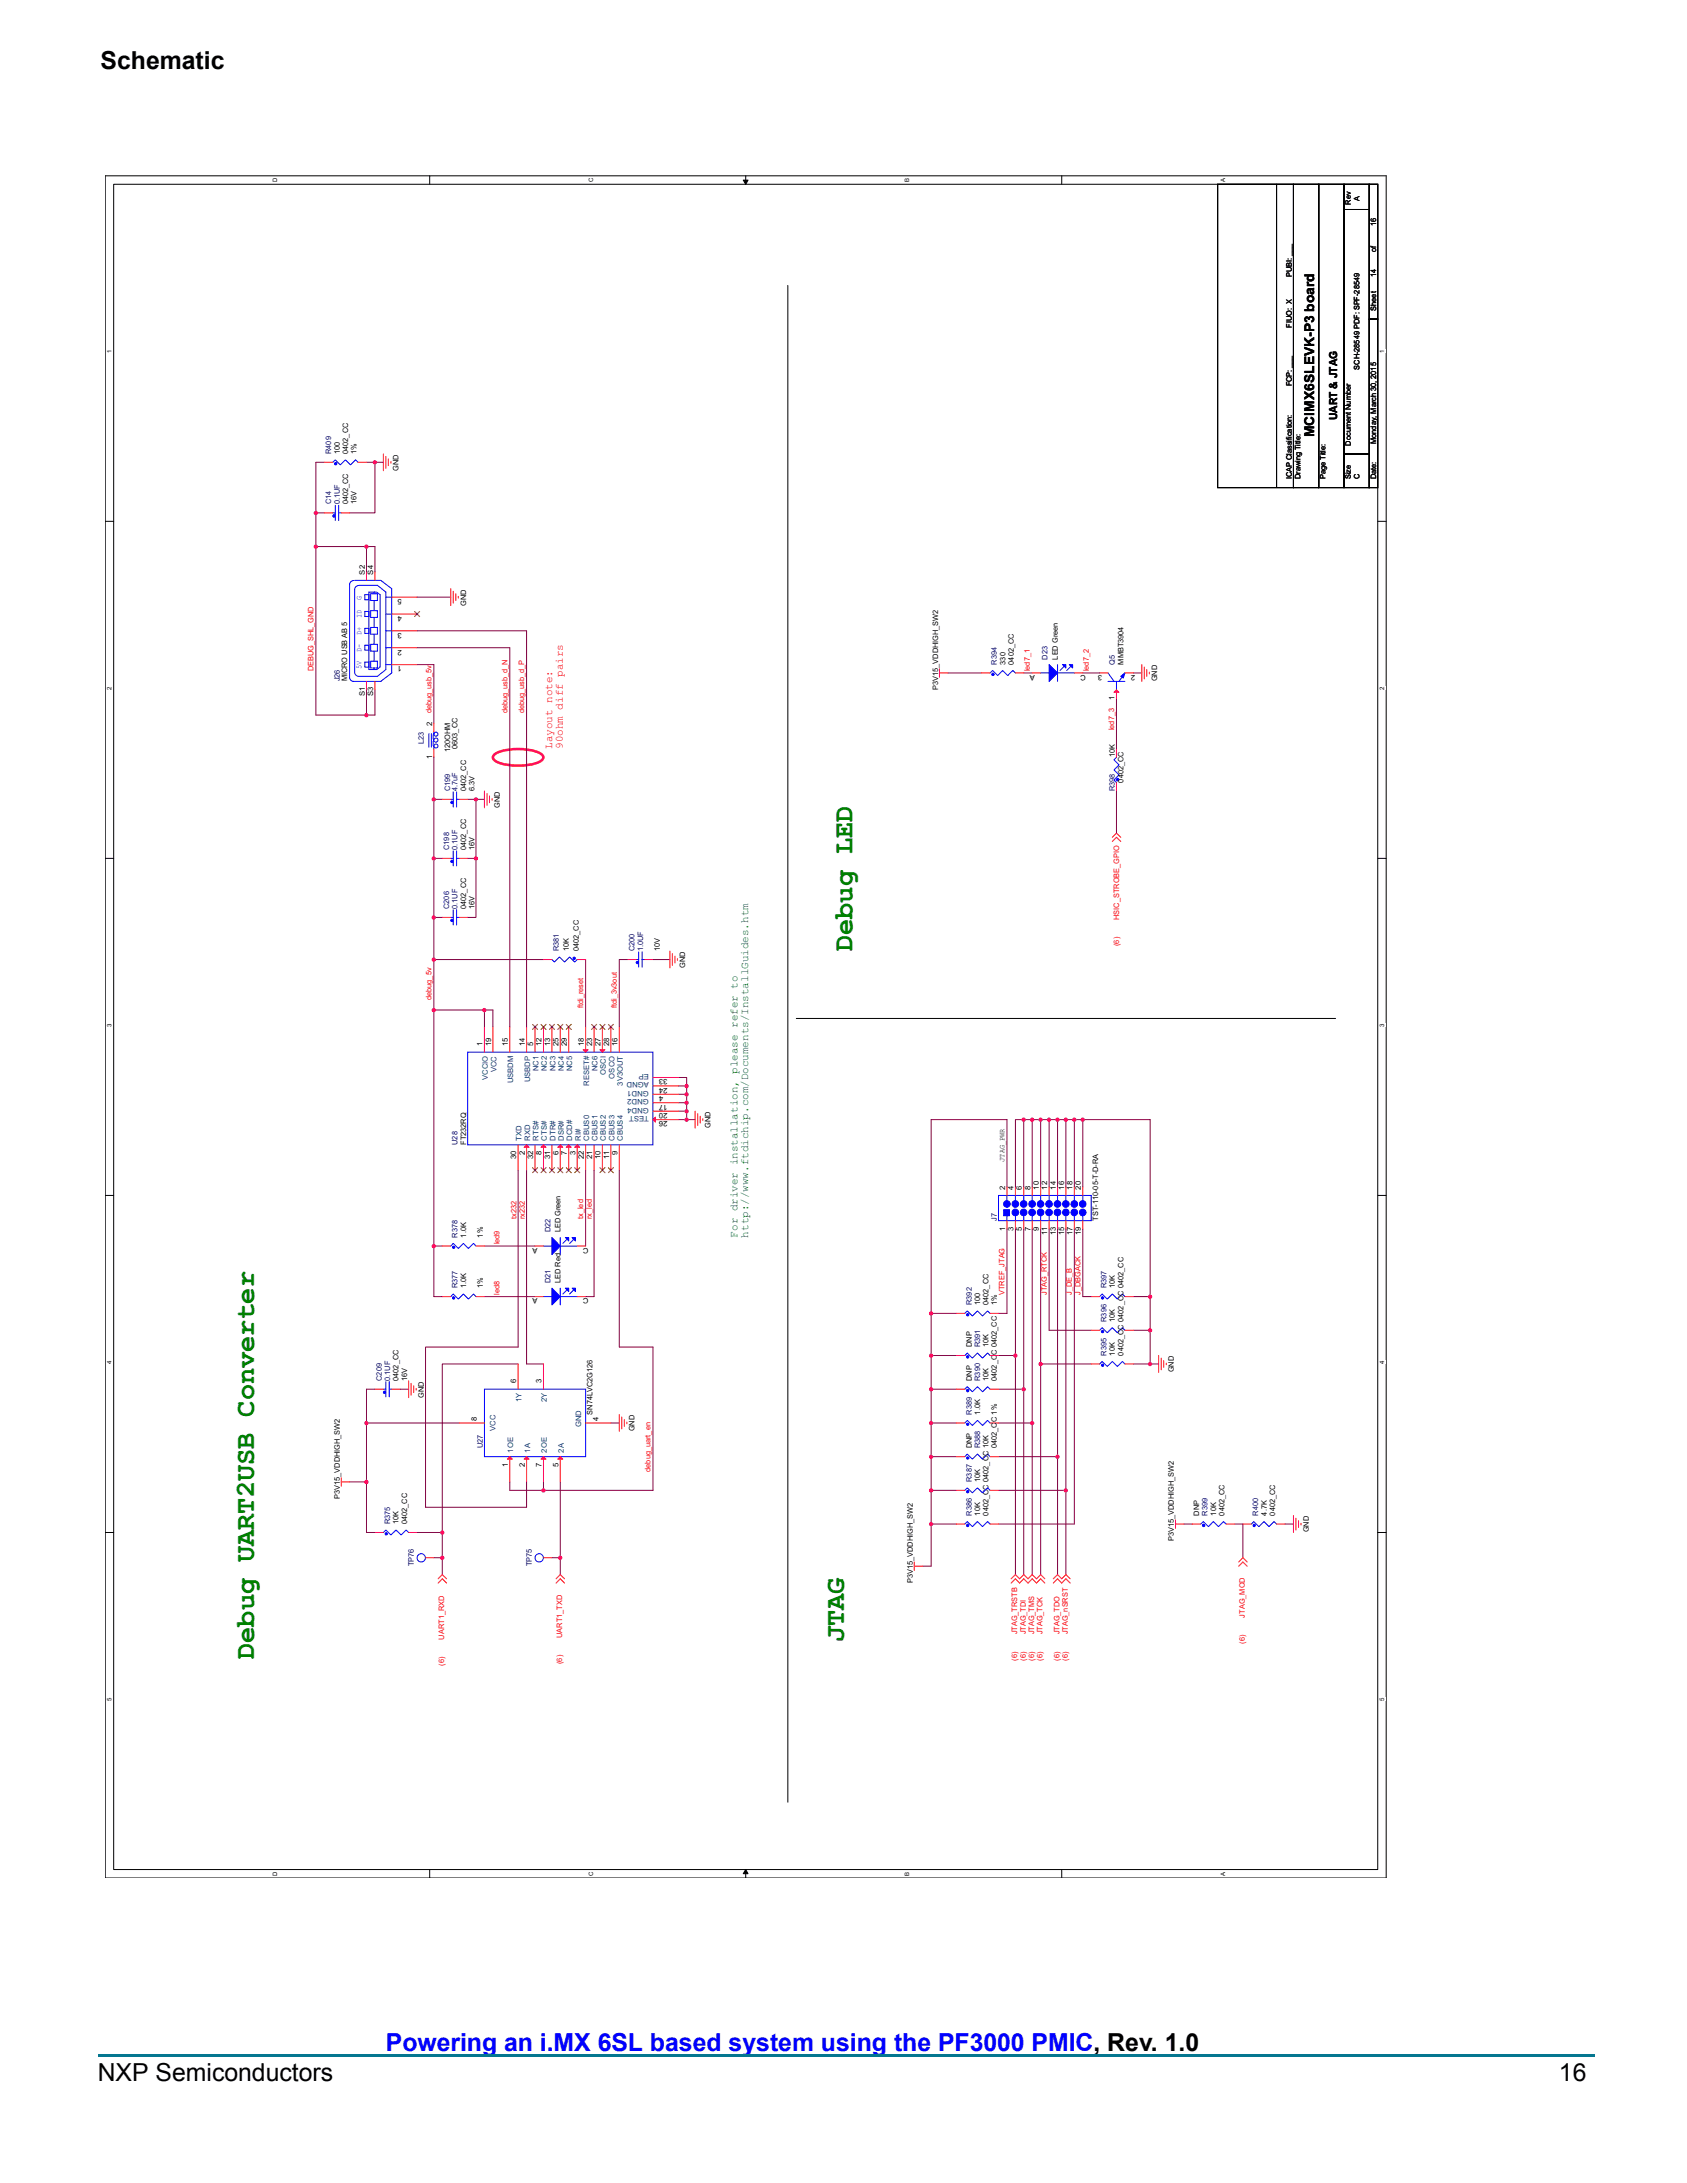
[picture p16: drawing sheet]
<svg xmlns="http://www.w3.org/2000/svg" width="216mm" height="279mm" viewBox="0 0 216 279" stroke-linecap="round" stroke-linejoin="round" font-family="sans-serif">
<defs><g id="words">
<g font-size="3.4" fill="#008000">
<text x="109.1" y="121.7" transform="rotate(-90 109.1 121.7)">Debug LED</text>
<text x="32.5" y="212.3" transform="rotate(-90 32.5 212.3)">Debug UART2USB Converter</text>
<text x="108" y="210.2" transform="rotate(-90 108 210.2)">JTAG</text>
</g>
<g font-size="3.2">
<text x="12.9" y="8.8">Schematic</text>
<text x="12.5" y="266.4">NXP Semiconductors</text>
<text x="199.5" y="266.4">16</text>
</g>
<text font-size="3.2" fill="#00f" x="49.4" y="262.5">Powering an i.MX 6SL based system using the PF3000 PMIC, Rev. 1.0</text>
<text font-size="1.7" x="168.2" y="55.9" transform="rotate(-90 168.2 55.9)">MCIMX6SLEVK-P3 board</text>
<text font-size="1.4" x="171.1" y="53.8" transform="rotate(-90 171.1 53.8)">UART &amp; JTAG</text>
<g font-size="1.4" fill="#f00">
<text x="70.7" y="95.8" transform="rotate(-90 70.7 95.8)">Layout note:</text>
<text x="72.1" y="95.8" transform="rotate(-90 72.1 95.8)">90ohm diff pairs</text>
</g>
<g font-size="1.4" fill="#008000">
<text x="94.4" y="158.4" transform="rotate(-90 94.4 158.4)">For driver installation, please refer to</text>
<text x="95.8" y="158.4" transform="rotate(-90 95.8 158.4)">http://www.ftdichip.com/Documents/InstallGuides.htm</text>
</g>
<g font-size="1">
<text x="172.9" y="26.2" transform="rotate(-90 172.9 26.2)">Rev</text>
<text x="174" y="25.7" transform="rotate(-90 174 25.7)">A</text>
<text x="176.1" y="29" transform="rotate(-90 176.1 29)">16</text>
<text x="165.3" y="35.5" transform="rotate(-90 165.3 35.5)">PUBI: ___</text>
<text x="176.1" y="35.5" transform="rotate(-90 176.1 35.5)">14</text>
<text x="176.1" y="32.2" transform="rotate(-90 176.1 32.2)">of</text>
<text x="165.3" y="41.9" transform="rotate(-90 165.3 41.9)">FIUO: X</text>
<text x="176.1" y="39.8" transform="rotate(-90 176.1 39.8)">Sheet</text>
<text x="174" y="47.3" transform="rotate(-90 174 47.3)">SCH-28549 PDF: SPF-28549</text>
<text x="165.3" y="49.5" transform="rotate(-90 165.3 49.5)">FCP: ___</text>
<text x="43.5" y="58.1" transform="rotate(-90 43.5 58.1)">100</text>
<text x="44.6" y="58.1" transform="rotate(-90 44.6 58.1)">0402_CC</text>
<text x="45.6" y="58.1" transform="rotate(-90 45.6 58.1)">1%</text>
<text x="172.9" y="57" transform="rotate(-90 172.9 57)">Document Number</text>
<text x="176.1" y="56.8" transform="rotate(-90 176.1 56.8)">Monday, March 30, 2015</text>
<text x="44.6" y="64.6" transform="rotate(-90 44.6 64.6)">0402_CC</text>
<text x="45.6" y="64.6" transform="rotate(-90 45.6 64.6)">16V</text>
<text x="51" y="60.2" transform="rotate(-90 51 60.2)">GND</text>
<text x="165.3" y="61.3" transform="rotate(-90 165.3 61.3)">ICAP Classification:</text>
<text x="166.4" y="61.3" transform="rotate(-90 166.4 61.3)">Drawing Title:</text>
<text x="169.6" y="61.3" transform="rotate(-90 169.6 61.3)">Page Title:</text>
<text x="172.9" y="61.3" transform="rotate(-90 172.9 61.3)">Size</text>
<text x="174" y="61.3" transform="rotate(-90 174 61.3)">C</text>
<text x="176.1" y="61.3" transform="rotate(-90 176.1 61.3)">Date:</text>
<text x="46.7" y="73.5" transform="rotate(-90 46.7 73.5)">S2</text>
<text x="47.8" y="73.5" transform="rotate(-90 47.8 73.5)">S4</text>
<text x="51.4" y="76.7" transform="rotate(-180 51.4 76.7)">5</text>
<text x="59.7" y="77.5" transform="rotate(-90 59.7 77.5)">GND</text>
<text x="51.4" y="83.1" transform="rotate(-180 51.4 83.1)">2</text>
<text x="51.4" y="81" transform="rotate(-180 51.4 81)">3</text>
<text x="51.4" y="78.8" transform="rotate(-180 51.4 78.8)">4</text>
<text x="44.4" y="87.2" transform="rotate(-90 44.4 87.2)">MICRO USB AB 5</text>
<text x="46.7" y="89.1" transform="rotate(-90 46.7 89.1)">S1</text>
<text x="47.8" y="89.1" transform="rotate(-90 47.8 89.1)">S3</text>
<text x="51.4" y="85.3" transform="rotate(-180 51.4 85.3)">1</text>
<text x="120.1" y="88.3" transform="rotate(-90 120.1 88.3)">P3V15_VDDHIGH_SW2</text>
<text x="128.7" y="85.1" transform="rotate(-90 128.7 85.1)">330</text>
<text x="129.8" y="85.1" transform="rotate(-90 129.8 85.1)">0402_CC</text>
<text x="132.4" y="86.4" transform="rotate(-180 132.4 86.4)">A</text>
<text x="135.4" y="84.4" transform="rotate(-90 135.4 84.4)">LED Green</text>
<text x="139" y="86.4" transform="rotate(-180 139 86.4)">C</text>
<text x="141.1" y="86.4" transform="rotate(-180 141.1 86.4)">3</text>
<text x="142.7" y="89.6" transform="rotate(-90 142.7 89.6)">1</text>
<text x="143.8" y="85.1" transform="rotate(-90 143.8 85.1)">MMBT3904</text>
<text x="145.3" y="86.4" transform="rotate(-180 145.3 86.4)">2</text>
<text x="148.1" y="87.2" transform="rotate(-90 148.1 87.2)">GND</text>
<text x="55.3" y="92.9" transform="rotate(-90 55.3 92.9)">2</text>
<text x="58.6" y="95.9" transform="rotate(-90 58.6 95.9)">0603_CC</text>
<text x="55.3" y="97.1" transform="rotate(-90 55.3 97.1)">1</text>
<text x="57.6" y="96.3" transform="rotate(-90 57.6 96.3)">120OHM</text>
<text x="59.7" y="101.2" transform="rotate(-90 59.7 101.2)">0402_CC</text>
<text x="60.7" y="101.2" transform="rotate(-90 60.7 101.2)">6.3V</text>
<text x="142.7" y="96.9" transform="rotate(-90 142.7 96.9)">10K</text>
<text x="143.8" y="100.2" transform="rotate(-90 143.8 100.2)">0402_CC</text>
<text x="64" y="103.4" transform="rotate(-90 64 103.4)">GND</text>
<text x="59.7" y="108.8" transform="rotate(-90 59.7 108.8)">0402_CC</text>
<text x="60.7" y="108.8" transform="rotate(-90 60.7 108.8)">16V</text>
<text x="59.7" y="116.3" transform="rotate(-90 59.7 116.3)">0402_CC</text>
<text x="60.7" y="116.3" transform="rotate(-90 60.7 116.3)">16V</text>
<text x="72.8" y="121.7" transform="rotate(-90 72.8 121.7)">10K</text>
<text x="74.1" y="121.7" transform="rotate(-90 74.1 121.7)">0402_CC</text>
<text x="84.5" y="121.7" transform="rotate(-90 84.5 121.7)">10V</text>
<text x="87.7" y="123.9" transform="rotate(-90 87.7 123.9)">GND</text>
<text x="61.8" y="133.9" transform="rotate(-90 61.8 133.9)">1</text>
<text x="62.8" y="133.9" transform="rotate(-90 62.8 133.9)">19</text>
<text x="65" y="133.9" transform="rotate(-90 65 133.9)">15</text>
<text x="67.2" y="133.9" transform="rotate(-90 67.2 133.9)">14</text>
<text x="68.2" y="133.9" transform="rotate(-90 68.2 133.9)">5</text>
<text x="69.3" y="133.9" transform="rotate(-90 69.3 133.9)">12</text>
<text x="70.4" y="133.9" transform="rotate(-90 70.4 133.9)">13</text>
<text x="71.5" y="133.9" transform="rotate(-90 71.5 133.9)">25</text>
<text x="72.6" y="133.9" transform="rotate(-90 72.6 133.9)">29</text>
<text x="74.7" y="133.9" transform="rotate(-90 74.7 133.9)">18</text>
<text x="75.8" y="133.9" transform="rotate(-90 75.8 133.9)">23</text>
<text x="76.9" y="133.9" transform="rotate(-90 76.9 133.9)">27</text>
<text x="77.9" y="133.9" transform="rotate(-90 77.9 133.9)">28</text>
<text x="79" y="133.9" transform="rotate(-90 79 133.9)">16</text>
<text x="84.9" y="140.3" transform="rotate(-180 84.9 140.3)">4</text>
<text x="85.4" y="139.2" transform="rotate(-180 85.4 139.2)">24</text>
<text x="85.4" y="142.5" transform="rotate(-180 85.4 142.5)">20</text>
<text x="85.4" y="141.4" transform="rotate(-180 85.4 141.4)">17</text>
<text x="85.4" y="143.5" transform="rotate(-180 85.4 143.5)">26</text>
<text x="85.4" y="138.1" transform="rotate(-180 85.4 138.1)">33</text>
<text x="59.7" y="146.5" transform="rotate(-90 59.7 146.5)">FT232RQ</text>
<text x="66.1" y="148.3" transform="rotate(-90 66.1 148.3)">30</text>
<text x="67.2" y="147.8" transform="rotate(-90 67.2 147.8)">2</text>
<text x="68.2" y="148.3" transform="rotate(-90 68.2 148.3)">32</text>
<text x="69.3" y="147.8" transform="rotate(-90 69.3 147.8)">8</text>
<text x="70.4" y="148.3" transform="rotate(-90 70.4 148.3)">31</text>
<text x="71.5" y="147.8" transform="rotate(-90 71.5 147.8)">6</text>
<text x="72.6" y="147.8" transform="rotate(-90 72.6 147.8)">7</text>
<text x="73.6" y="147.8" transform="rotate(-90 73.6 147.8)">3</text>
<text x="74.7" y="148.3" transform="rotate(-90 74.7 148.3)">22</text>
<text x="75.8" y="148.3" transform="rotate(-90 75.8 148.3)">21</text>
<text x="76.9" y="148.3" transform="rotate(-90 76.9 148.3)">10</text>
<text x="77.9" y="148.3" transform="rotate(-90 77.9 148.3)">11</text>
<text x="79" y="147.8" transform="rotate(-90 79 147.8)">9</text>
<text x="90.9" y="144.4" transform="rotate(-90 90.9 144.4)">GND</text>
<text x="128.6" y="148.7" transform="rotate(-90 128.6 148.7)">JTAG_PWR</text>
<text x="128.6" y="152.3" transform="rotate(-90 128.6 152.3)">2</text>
<text x="129.7" y="152.3" transform="rotate(-90 129.7 152.3)">4</text>
<text x="130.8" y="152.3" transform="rotate(-90 130.8 152.3)">6</text>
<text x="131.9" y="152.3" transform="rotate(-90 131.9 152.3)">8</text>
<text x="132.9" y="152.3" transform="rotate(-90 132.9 152.3)">10</text>
<text x="134" y="152.3" transform="rotate(-90 134 152.3)">12</text>
<text x="135.1" y="152.3" transform="rotate(-90 135.1 152.3)">14</text>
<text x="136.2" y="152.3" transform="rotate(-90 136.2 152.3)">16</text>
<text x="137.3" y="152.3" transform="rotate(-90 137.3 152.3)">18</text>
<text x="138.3" y="152.3" transform="rotate(-90 138.3 152.3)">20</text>
<text x="59.7" y="158.4" transform="rotate(-90 59.7 158.4)">1.0K</text>
<text x="61.8" y="158.4" transform="rotate(-90 61.8 158.4)">1%</text>
<text x="68.8" y="159.7" transform="rotate(-180 68.8 159.7)">A</text>
<text x="71.7" y="157.7" transform="rotate(-90 71.7 157.7)">LED Green</text>
<text x="75.3" y="159.7" transform="rotate(-180 75.3 159.7)">C</text>
<text x="128.6" y="157.5" transform="rotate(-90 128.6 157.5)">1</text>
<text x="129.7" y="157.5" transform="rotate(-90 129.7 157.5)">3</text>
<text x="130.8" y="157.5" transform="rotate(-90 130.8 157.5)">5</text>
<text x="131.9" y="157.5" transform="rotate(-90 131.9 157.5)">7</text>
<text x="132.9" y="157.5" transform="rotate(-90 132.9 157.5)">9</text>
<text x="134" y="158" transform="rotate(-90 134 158)">11</text>
<text x="135.1" y="158" transform="rotate(-90 135.1 158)">13</text>
<text x="136.2" y="158" transform="rotate(-90 136.2 158)">15</text>
<text x="137.3" y="158" transform="rotate(-90 137.3 158)">17</text>
<text x="138.3" y="158" transform="rotate(-90 138.3 158)">19</text>
<text x="140.5" y="156.2" transform="rotate(-90 140.5 156.2)">TST-110-05-T-D-RA</text>
<text x="59.7" y="164.9" transform="rotate(-90 59.7 164.9)">1.0K</text>
<text x="61.8" y="164.9" transform="rotate(-90 61.8 164.9)">1%</text>
<text x="68.8" y="166.2" transform="rotate(-180 68.8 166.2)">A</text>
<text x="71.7" y="164.2" transform="rotate(-90 71.7 164.2)">LED Red</text>
<text x="75.3" y="166.2" transform="rotate(-180 75.3 166.2)">C</text>
<text x="125.4" y="167" transform="rotate(-90 125.4 167)">100</text>
<text x="126.5" y="167" transform="rotate(-90 126.5 167)">0402_CC</text>
<text x="127.6" y="167" transform="rotate(-90 127.6 167)">1%</text>
<text x="142.7" y="164.9" transform="rotate(-90 142.7 164.9)">10K</text>
<text x="124.4" y="172.4" transform="rotate(-90 124.4 172.4)">DNP</text>
<text x="126.5" y="172.4" transform="rotate(-90 126.5 172.4)">10K</text>
<text x="142.7" y="173.5" transform="rotate(-90 142.7 173.5)">10K</text>
<text x="142.7" y="169.2" transform="rotate(-90 142.7 169.2)">10K</text>
<text x="143.8" y="173.5" transform="rotate(-90 143.8 173.5)">0402_CC 0402_CC 0402_CC</text>
<text x="51" y="176.7" transform="rotate(-90 51 176.7)">0402_CC</text>
<text x="52.1" y="176.7" transform="rotate(-90 52.1 176.7)">16V</text>
<text x="54.3" y="178.9" transform="rotate(-90 54.3 178.9)">GND</text>
<text x="66.1" y="177.1" transform="rotate(-90 66.1 177.1)">6</text>
<text x="69.3" y="177.1" transform="rotate(-90 69.3 177.1)">3</text>
<text x="124.4" y="176.7" transform="rotate(-90 124.4 176.7)">DNP</text>
<text x="126.5" y="176.7" transform="rotate(-90 126.5 176.7)">10K</text>
<text x="127.6" y="176.7" transform="rotate(-90 127.6 176.7)">0402_CC 0402_CC</text>
<text x="150.2" y="175.7" transform="rotate(-90 150.2 175.7)">GND</text>
<text x="61" y="181.9" transform="rotate(-90 61 181.9)">8</text>
<text x="75.8" y="181" transform="rotate(-90 75.8 181)">SN74LVC2G126</text>
<text x="76.6" y="181.9" transform="rotate(-90 76.6 181.9)">4</text>
<text x="81.2" y="183.2" transform="rotate(-90 81.2 183.2)">GND</text>
<text x="124.4" y="185.4" transform="rotate(-90 124.4 185.4)">DNP</text>
<text x="125.4" y="181" transform="rotate(-90 125.4 181)">1.0K</text>
<text x="127.6" y="185.4" transform="rotate(-90 127.6 185.4)">0402_CC 1%</text>
<text x="43.5" y="191.8" transform="rotate(-90 43.5 191.8)">P3V15_VDDHIGH_SW2</text>
<text x="65" y="187.7" transform="rotate(-90 65 187.7)">1</text>
<text x="67.2" y="187.7" transform="rotate(-90 67.2 187.7)">2</text>
<text x="69.3" y="187.7" transform="rotate(-90 69.3 187.7)">7</text>
<text x="71.5" y="187.7" transform="rotate(-90 71.5 187.7)">5</text>
<text x="125.4" y="189.7" transform="rotate(-90 125.4 189.7)">10K</text>
<text x="51" y="195.1" transform="rotate(-90 51 195.1)">10K</text>
<text x="52.1" y="195.1" transform="rotate(-90 52.1 195.1)">0402_CC</text>
<text x="125.4" y="194" transform="rotate(-90 125.4 194)">10K</text>
<text x="126.5" y="194" transform="rotate(-90 126.5 194)">0402_CC 0402_CC 10K</text>
<text x="150.2" y="197.2" transform="rotate(-90 150.2 197.2)">P3V15_VDDHIGH_SW2</text>
<text x="153.5" y="194" transform="rotate(-90 153.5 194)">DNP</text>
<text x="155.6" y="194" transform="rotate(-90 155.6 194)">10K</text>
<text x="156.7" y="194" transform="rotate(-90 156.7 194)">0402_CC</text>
<text x="162.1" y="194" transform="rotate(-90 162.1 194)">4.7K</text>
<text x="163.2" y="194" transform="rotate(-90 163.2 194)">0402_CC</text>
<text x="167.5" y="196.1" transform="rotate(-90 167.5 196.1)">GND</text>
<text x="116.8" y="202.6" transform="rotate(-90 116.8 202.6)">P3V15_VDDHIGH_SW2</text>
</g>
<g font-size="1" fill="#000080">
<text x="42.4" y="58.1" transform="rotate(-90 42.4 58.1)">R409</text>
<text x="42.4" y="64.6" transform="rotate(-90 42.4 64.6)">C14</text>
<text x="43.5" y="64.6" transform="rotate(-90 43.5 64.6)">0.1UF</text>
<text x="43.5" y="87.2" transform="rotate(-90 43.5 87.2)">J26</text>
<text x="127.6" y="85.1" transform="rotate(-90 127.6 85.1)">R394</text>
<text x="134.1" y="84.4" transform="rotate(-90 134.1 84.4)">D23</text>
<text x="142.7" y="85.1" transform="rotate(-90 142.7 85.1)">Q5</text>
<text x="54.3" y="95.2" transform="rotate(-90 54.3 95.2)">L23</text>
<text x="57.6" y="101.2" transform="rotate(-90 57.6 101.2)">C199</text>
<text x="58.6" y="101.2" transform="rotate(-90 58.6 101.2)">4.7uF</text>
<text x="142.7" y="101.2" transform="rotate(-90 142.7 101.2)">R398</text>
<text x="57.5" y="108.8" transform="rotate(-90 57.5 108.8)">C198</text>
<text x="58.6" y="108.8" transform="rotate(-90 58.6 108.8)">0.1UF</text>
<text x="57.5" y="116.3" transform="rotate(-90 57.5 116.3)">C206</text>
<text x="58.6" y="116.3" transform="rotate(-90 58.6 116.3)">0.1UF</text>
<text x="71.5" y="121.7" transform="rotate(-90 71.5 121.7)">R381</text>
<text x="81.2" y="121.7" transform="rotate(-90 81.2 121.7)">C200</text>
<text x="82.3" y="121.7" transform="rotate(-90 82.3 121.7)">1.0UF</text>
<text x="58.6" y="146.5" transform="rotate(-90 58.6 146.5)">U28</text>
<text x="58.6" y="158.4" transform="rotate(-90 58.6 158.4)">R378</text>
<text x="70.4" y="157.7" transform="rotate(-90 70.4 157.7)">D22</text>
<text x="127.6" y="156.2" transform="rotate(-90 127.6 156.2)">J7</text>
<text x="58.6" y="164.9" transform="rotate(-90 58.6 164.9)">R377</text>
<text x="70.4" y="164.2" transform="rotate(-90 70.4 164.2)">D21</text>
<text x="124.4" y="167" transform="rotate(-90 124.4 167)">R392</text>
<text x="141.6" y="164.9" transform="rotate(-90 141.6 164.9)">R397</text>
<text x="125.4" y="172.4" transform="rotate(-90 125.4 172.4)">R391</text>
<text x="141.6" y="173.5" transform="rotate(-90 141.6 173.5)">R395</text>
<text x="141.6" y="169.2" transform="rotate(-90 141.6 169.2)">R396</text>
<text x="48.9" y="176.7" transform="rotate(-90 48.9 176.7)">C209</text>
<text x="49.9" y="176.7" transform="rotate(-90 49.9 176.7)">0.1UF</text>
<text x="125.4" y="176.7" transform="rotate(-90 125.4 176.7)">R390</text>
<text x="61.8" y="185.4" transform="rotate(-90 61.8 185.4)">U27</text>
<text x="124.4" y="181" transform="rotate(-90 124.4 181)">R389</text>
<text x="125.4" y="185.4" transform="rotate(-90 125.4 185.4)">R388</text>
<text x="124.4" y="189.7" transform="rotate(-90 124.4 189.7)">R387</text>
<text x="49.9" y="195.1" transform="rotate(-90 49.9 195.1)">R375</text>
<text x="124.4" y="194" transform="rotate(-90 124.4 194)">R386</text>
<text x="154.6" y="194" transform="rotate(-90 154.6 194)">R399</text>
<text x="161" y="194" transform="rotate(-90 161 194)">R400</text>
<text x="53" y="200.5" transform="rotate(-90 53 200.5)">TP76</text>
<text x="68.1" y="200.5" transform="rotate(-90 68.1 200.5)">TP75</text>
</g>
<g font-size="1" fill="#00f">
<text x="46.3" y="76.8" transform="rotate(-90 46.3 76.8)">G</text>
<text x="46.3" y="83.4" transform="rotate(-90 46.3 83.4)">D-</text>
<text x="46.3" y="81.3" transform="rotate(-90 46.3 81.3)">D+</text>
<text x="46.3" y="79.1" transform="rotate(-90 46.3 79.1)">ID</text>
<text x="46.3" y="85.6" transform="rotate(-90 46.3 85.6)">5V</text>
</g>
<g font-size="1" fill="#f00">
<text x="40.1" y="85.9" transform="rotate(-90 40.1 85.9)">DEBUG_SHL_GND</text>
<text x="131.8" y="85.9" transform="rotate(-90 131.8 85.9)">led7_1</text>
<text x="139.4" y="85.9" transform="rotate(-90 139.4 85.9)">led7_2</text>
<text x="55.2" y="91.3" transform="rotate(-90 55.2 91.3)">debug_usb_5v</text>
<text x="64.9" y="91.3" transform="rotate(-90 64.9 91.3)">debug_usb_d_N</text>
<text x="67.1" y="91.3" transform="rotate(-90 67.1 91.3)">debug_usb_d_P</text>
<text x="142.6" y="93.5" transform="rotate(-90 142.6 93.5)">led7_3</text>
<text x="143.2" y="117.7" transform="rotate(-90 143.2 117.7)">HSIC_STROBE_GPIO</text>
<text x="143.2" y="121.1" transform="rotate(-90 143.2 121.1)">(6)</text>
<text x="55.2" y="128" transform="rotate(-90 55.2 128)">debug_5v</text>
<text x="74.6" y="129.1" transform="rotate(-90 74.6 129.1)">ftdi_reset</text>
<text x="79" y="129.1" transform="rotate(-90 79 129.1)">ftdi_3v3out</text>
<text x="63.9" y="159.3" transform="rotate(-90 63.9 159.3)">led9</text>
<text x="66.1" y="156" transform="rotate(-90 66.1 156)">tx232</text>
<text x="67.2" y="156" transform="rotate(-90 67.2 156)">rx232</text>
<text x="74.6" y="156" transform="rotate(-90 74.6 156)">tx_led</text>
<text x="75.7" y="156" transform="rotate(-90 75.7 156)">rx_led</text>
<text x="63.9" y="165.7" transform="rotate(-90 63.9 165.7)">led8</text>
<text x="128.6" y="165.7" transform="rotate(-90 128.6 165.7)">VTREF_JTAG</text>
<text x="134" y="165.7" transform="rotate(-90 134 165.7)">JTAG_RTCK</text>
<text x="137.2" y="165.7" transform="rotate(-90 137.2 165.7)">J_DE_B</text>
<text x="138.3" y="165.7" transform="rotate(-90 138.3 165.7)">J_DBGACK</text>
<text x="83.3" y="188.4" transform="rotate(-90 83.3 188.4)">debug_uart_en</text>
<text x="56.8" y="209.8" transform="rotate(-90 56.8 209.8)">UART1_RXD</text>
<text x="72" y="209.6" transform="rotate(-90 72 209.6)">UART1_TXD</text>
<text x="130.2" y="209.2" transform="rotate(-90 130.2 209.2)">JTAG_TRSTB</text>
<text x="131.3" y="209.2" transform="rotate(-90 131.3 209.2)">JTAG_TDI</text>
<text x="132.3" y="209.2" transform="rotate(-90 132.3 209.2)">JTAG_TMS</text>
<text x="133.4" y="209.2" transform="rotate(-90 133.4 209.2)">JTAG_TCK</text>
<text x="135.6" y="209.2" transform="rotate(-90 135.6 209.2)">JTAG_TDO</text>
<text x="136.7" y="209.2" transform="rotate(-90 136.7 209.2)">JTAG_nSRST</text>
<text x="159.3" y="207" transform="rotate(-90 159.3 207)">JTAG_MOD</text>
<text x="56.8" y="213.2" transform="rotate(-90 56.8 213.2)">(6)</text>
<text x="72" y="213" transform="rotate(-90 72 213)">(6)</text>
<text x="130.2" y="212.5" transform="rotate(-90 130.2 212.5)">(6)</text>
<text x="131.3" y="212.5" transform="rotate(-90 131.3 212.5)">(6)</text>
<text x="132.3" y="212.5" transform="rotate(-90 132.3 212.5)">(6)</text>
<text x="133.4" y="212.5" transform="rotate(-90 133.4 212.5)">(6)</text>
<text x="135.6" y="212.5" transform="rotate(-90 135.6 212.5)">(6)</text>
<text x="136.7" y="212.5" transform="rotate(-90 136.7 212.5)">(6)</text>
<text x="159.3" y="210.4" transform="rotate(-90 159.3 210.4)">(6)</text>
</g>
<g font-size="1" fill="#004080">
<text x="63.5" y="137.2" transform="rotate(-90 63.5 137.2)">VCC</text>
<text x="68.9" y="137.1" transform="rotate(-90 68.9 137.1)">NC1</text>
<text x="70" y="137.1" transform="rotate(-90 70 137.1)">NC2</text>
<text x="71.1" y="137.1" transform="rotate(-90 71.1 137.1)">NC3</text>
<text x="72.2" y="137.1" transform="rotate(-90 72.2 137.1)">NC4</text>
<text x="73.2" y="137.1" transform="rotate(-90 73.2 137.1)">NC5</text>
<text x="76.5" y="137.1" transform="rotate(-90 76.5 137.1)">NC6</text>
<text x="77.5" y="137.5" transform="rotate(-90 77.5 137.5)">OSCI</text>
<text x="83" y="137.5" transform="rotate(-180 83 137.5)">EP</text>
<text x="62.4" y="138.2" transform="rotate(-90 62.4 138.2)">VCCIO</text>
<text x="65.7" y="138.7" transform="rotate(-90 65.7 138.7)">USBDM</text>
<text x="67.8" y="138.5" transform="rotate(-90 67.8 138.5)">USBDP</text>
<text x="75.4" y="139" transform="rotate(-90 75.4 139)">RESET#</text>
<text x="78.6" y="138" transform="rotate(-90 78.6 138)">OSCO</text>
<text x="79.7" y="139" transform="rotate(-90 79.7 139)">3V3OUT</text>
<text x="83" y="139.6" transform="rotate(-180 83 139.6)">GND1</text>
<text x="83" y="138.5" transform="rotate(-180 83 138.5)">AGND</text>
<text x="83" y="141.8" transform="rotate(-180 83 141.8)">GND4</text>
<text x="83" y="140.7" transform="rotate(-180 83 140.7)">GND2</text>
<text x="83" y="142.9" transform="rotate(-180 83 142.9)">TEST</text>
<text x="66.8" y="146" transform="rotate(-90 66.8 146)">TXD</text>
<text x="67.8" y="146" transform="rotate(-90 67.8 146)">RXD</text>
<text x="68.9" y="146" transform="rotate(-90 68.9 146)">RTS#</text>
<text x="70" y="146" transform="rotate(-90 70 146)">CTS#</text>
<text x="71.1" y="146" transform="rotate(-90 71.1 146)">DTR#</text>
<text x="72.2" y="146" transform="rotate(-90 72.2 146)">DSR#</text>
<text x="73.2" y="146" transform="rotate(-90 73.2 146)">DCD#</text>
<text x="74.3" y="146" transform="rotate(-90 74.3 146)">RI#</text>
<text x="75.4" y="146" transform="rotate(-90 75.4 146)">CBUS0</text>
<text x="76.5" y="146" transform="rotate(-90 76.5 146)">CBUS1</text>
<text x="77.5" y="146" transform="rotate(-90 77.5 146)">CBUS2</text>
<text x="78.6" y="146" transform="rotate(-90 78.6 146)">CBUS3</text>
<text x="79.7" y="146" transform="rotate(-90 79.7 146)">CBUS4</text>
<text x="66.8" y="179.5" transform="rotate(-90 66.8 179.5)">1Y</text>
<text x="70" y="179.5" transform="rotate(-90 70 179.5)">2Y</text>
<text x="63.4" y="183.1" transform="rotate(-90 63.4 183.1)">VCC</text>
<text x="65.7" y="185.9" transform="rotate(-90 65.7 185.9)">1OE</text>
<text x="67.8" y="185.9" transform="rotate(-90 67.8 185.9)">1A</text>
<text x="70" y="185.9" transform="rotate(-90 70 185.9)">2OE</text>
<text x="72.2" y="185.9" transform="rotate(-90 72.2 185.9)">2A</text>
<text x="74.4" y="182.7" transform="rotate(-90 74.4 182.7)">GND</text>
</g>
<g font-size=".8">
<text x="35.5" y="23.3" transform="rotate(-90 35.5 23.3)">D</text>
<text x="75.9" y="23.3" transform="rotate(-90 75.9 23.3)">C</text>
<text x="116.4" y="23.3" transform="rotate(-90 116.4 23.3)">B</text>
<text x="156.8" y="23.3" transform="rotate(-90 156.8 23.3)">A</text>
<text x="14.3" y="45.2" transform="rotate(-90 14.3 45.2)">1</text>
<text x="177.1" y="45.2" transform="rotate(-90 177.1 45.2)">1</text>
<text x="14.3" y="88.3" transform="rotate(-90 14.3 88.3)">2</text>
<text x="177.1" y="88.3" transform="rotate(-90 177.1 88.3)">2</text>
<text x="14.3" y="131.4" transform="rotate(-90 14.3 131.4)">3</text>
<text x="177.1" y="131.4" transform="rotate(-90 177.1 131.4)">3</text>
<text x="14.3" y="174.6" transform="rotate(-90 14.3 174.6)">4</text>
<text x="177.1" y="174.6" transform="rotate(-90 177.1 174.6)">4</text>
<text x="14.3" y="217.7" transform="rotate(-90 14.3 217.7)">5</text>
<text x="177.1" y="217.7" transform="rotate(-90 177.1 217.7)">5</text>
<text x="35.5" y="240.1" transform="rotate(-90 35.5 240.1)">D</text>
<text x="75.9" y="240.1" transform="rotate(-90 75.9 240.1)">C</text>
<text x="116.4" y="240.1" transform="rotate(-90 116.4 240.1)">B</text>
<text x="156.8" y="240.1" transform="rotate(-90 156.8 240.1)">A</text>
</g>
</g></defs>
<path d="M12.6 262.9h.2v.4h-.2z" fill="#057790"/>
<path d="M12.8 263.1h191.2" fill="none" stroke="#057790" stroke-width=".36"/>
<path d="M13.5 21.3h169.7v219.1h-169.7z" fill="#fff"/>
<path d="M13.5 22.5h163.9v217.9h-163.9zM14.5 23.6h161.8v215.7h-161.8z" fill="none" stroke="#000" stroke-width=".13"/>
<g fill="#fff">
<path d="M13.6 217.3h.8v.4h-.8z"/>
<path d="M176.4 217.3h.9v.4h-.9z"/>
</g>
<path d="M13.5 196.1h1M176.3 196.1h1.1" fill="none" stroke="#000" stroke-width=".13"/>
<g fill="#fff">
<path d="M13.6 174.1h.8v.5h-.8z"/>
<path d="M176.4 174.1h.9v.5h-.9z"/>
</g>
<path d="M13.5 153h1M176.3 153h1.1" fill="none" stroke="#000" stroke-width=".13"/>
<g fill="#fff">
<path d="M13.6 131h.8v.4h-.8z"/>
<path d="M176.4 131h.9v.4h-.9z"/>
</g>
<path d="M13.5 109.9h1M176.3 109.9h1.1" fill="none" stroke="#000" stroke-width=".13"/>
<g fill="#fff">
<path d="M13.6 87.9h.8v.4h-.8z"/>
<path d="M176.4 87.9h.9v.4h-.9z"/>
</g>
<path d="M13.5 66.7h1M176.3 66.7h1.1" fill="none" stroke="#000" stroke-width=".13"/>
<g fill="#fff">
<path d="M13.6 44.7h.8v.5h-.8z"/>
<path d="M176.4 44.7h.9v.5h-.9z"/>
<path d="M34.8 239.5h.8v.6h-.8z"/>
<path d="M34.8 22.8h.8v.5h-.8z"/>
<path d="M75.2 239.5h.9v.6h-.9z"/>
<path d="M75.2 22.8h.9v.5h-.9z"/>
</g>
<path d="M55 22.5v1.1M55 239.3v1.1" fill="none" stroke="#000" stroke-width=".13"/>
<g fill="#fff">
<path d="M115.7 239.6h.8v.5h-.8z"/>
<path d="M115.7 22.8h.8v.5h-.8z"/>
</g>
<path d="M95.1 23.1h.6l-.3 .5zM95.4 22.5v1.1M95.4 239.3l.3 .5h-.6zM95.4 239.3v1.1" fill="none" stroke="#000" stroke-width=".13"/>
<path d="M95.1 23.1h.6l-.3 .5zM95.4 239.3l.3 .5h-.6z" fill="#000"/>
<g fill="#fff">
<path d="M156.1 239.6h.9v.5h-.9z"/>
<path d="M156.1 22.8h.9v.5h-.9z"/>
</g>
<path d="M100.8 36.5v194.2M135.9 22.5v1.1M101.9 130.4h69M135.9 239.3v1.1" fill="none" stroke="#000" stroke-width=".13"/>
<path d="M63.2 96.7a5.7 5.7 0 0 1 4-.8 3.7 3.7 0 0 1 2.2 .8l.1 .2-.1 .3a5.7 5.7 0 0 1-4 .8 3.7 3.7 0 0 1-2.2-.8l-.1-.3z" fill="none" stroke="#f00" stroke-width=".32"/>
<path d="M138.6 86.1h2.1M142.9 89.4v6.4M145 86.1h1.1M142.9 101.2v5.4M133.2 174.6v26.9" fill="none" stroke="#800040" stroke-width=".13"/>
<circle cx="133.2" cy="174.6" r=".21" fill="#f0f"/>
<circle cx="133.2" cy="174.6" r=".21" fill="none" stroke="#f0f" stroke-width=".13"/>
<path d="M130 157.3v16.2h-2.2M138.6 157.3v8.7M122.4 173.5h-3.2v4.3M127.8 177.8h3.2M133.2 174.6h6.5M145 170.3h2.2M127.8 190.7h8.6M127.8 182.1h4.3M127.8 195.1h9.7M135.3 186.4v15.1" fill="none" stroke="#800040" stroke-width=".13"/>
<circle cx="119.2" cy="177.8" r=".21" fill="#f0f"/>
<circle cx="119.2" cy="177.8" r=".21" fill="none" stroke="#f0f" stroke-width=".13"/>
<path d="M122.4 182.1h-3.2v4.3" fill="none" stroke="#800040" stroke-width=".13"/>
<circle cx="119.2" cy="182.1" r=".21" fill="#f0f"/>
<circle cx="119.2" cy="182.1" r=".21" fill="none" stroke="#f0f" stroke-width=".13"/>
<circle cx="119.2" cy="186.4" r=".21" fill="#f0f"/>
<circle cx="119.2" cy="186.4" r=".21" fill="none" stroke="#f0f" stroke-width=".13"/>
<path d="M122.4 186.4h-3.2v4.3" fill="none" stroke="#800040" stroke-width=".13"/>
<circle cx="119.2" cy="190.8" r=".21" fill="#f0f"/>
<circle cx="119.2" cy="190.8" r=".21" fill="none" stroke="#f0f" stroke-width=".13"/>
<path d="M122.4 177.8h-3.2v4.3M131 177.8v23.7M122.4 190.7h-3.2v4.4h3.2M127.8 186.4h7.5" fill="none" stroke="#800040" stroke-width=".13"/>
<circle cx="131" cy="177.8" r=".21" fill="#f0f"/>
<circle cx="131" cy="177.8" r=".21" fill="none" stroke="#f0f" stroke-width=".13"/>
<path d="M135.3 157.3v29.1M136.4 190.7v10.8" fill="none" stroke="#800040" stroke-width=".13"/>
<circle cx="135.3" cy="186.4" r=".21" fill="#f0f"/>
<circle cx="135.3" cy="186.4" r=".21" fill="none" stroke="#f0f" stroke-width=".13"/>
<path d="M134.3 157.3v13h5.4M136.4 157.3v33.4M127.8 168.1h1.1" fill="none" stroke="#800040" stroke-width=".13"/>
<circle cx="136.4" cy="190.8" r=".21" fill="#f0f"/>
<circle cx="136.4" cy="190.8" r=".21" fill="none" stroke="#f0f" stroke-width=".13"/>
<path d="M128.9 143.3v8.6M131 157.3v20.5M132.1 143.3v8.6M132.1 157.3v24.8M133.2 157.3v17.3M138.6 166h1.1M145 166h2.2" fill="none" stroke="#800040" stroke-width=".13"/>
<circle cx="132.1" cy="143.3" r=".21" fill="#f0f"/>
<circle cx="132.1" cy="143.3" r=".21" fill="none" stroke="#f0f" stroke-width=".13"/>
<path d="M133.2 143.3v8.6" fill="none" stroke="#800040" stroke-width=".13"/>
<circle cx="133.2" cy="143.3" r=".21" fill="#f0f"/>
<circle cx="133.2" cy="143.3" r=".21" fill="none" stroke="#f0f" stroke-width=".13"/>
<path d="M131 143.3h-1v8.6M134.3 143.3h1v8.6M137.5 143.3v8.6M138.6 143.3h8.6" fill="none" stroke="#800040" stroke-width=".13"/>
<circle cx="135.3" cy="143.3" r=".21" fill="#f0f"/>
<circle cx="135.3" cy="143.3" r=".21" fill="none" stroke="#f0f" stroke-width=".13"/>
<path d="M130 173.5v28" fill="none" stroke="#800040" stroke-width=".13"/>
<circle cx="129.9" cy="173.5" r=".21" fill="#f0f"/>
<circle cx="129.9" cy="173.5" r=".21" fill="none" stroke="#f0f" stroke-width=".13"/>
<path d="M131 143.3h1.1M136.4 143.3v8.6M138.6 143.3v8.6" fill="none" stroke="#800040" stroke-width=".13"/>
<circle cx="138.6" cy="143.3" r=".21" fill="#f0f"/>
<circle cx="138.6" cy="143.3" r=".21" fill="none" stroke="#f0f" stroke-width=".13"/>
<path d="M134.3 143.3v8.6" fill="none" stroke="#800040" stroke-width=".13"/>
<circle cx="134.3" cy="143.3" r=".21" fill="#f0f"/>
<circle cx="134.3" cy="143.3" r=".21" fill="none" stroke="#f0f" stroke-width=".13"/>
<path d="M131 143.3v8.6M132.1 143.3h1.1" fill="none" stroke="#800040" stroke-width=".13"/>
<circle cx="131" cy="143.3" r=".21" fill="#f0f"/>
<circle cx="131" cy="143.3" r=".21" fill="none" stroke="#f0f" stroke-width=".13"/>
<path d="M137.5 143.3h1.1M132.1 182.1v19.4" fill="none" stroke="#800040" stroke-width=".13"/>
<circle cx="132.1" cy="182.1" r=".21" fill="#f0f"/>
<circle cx="132.1" cy="182.1" r=".21" fill="none" stroke="#f0f" stroke-width=".13"/>
<path d="M136.4 143.3h1.1M137.5 157.3v37.8" fill="none" stroke="#800040" stroke-width=".13"/>
<circle cx="137.5" cy="143.3" r=".21" fill="#f0f"/>
<circle cx="137.5" cy="143.3" r=".21" fill="none" stroke="#f0f" stroke-width=".13"/>
<circle cx="136.4" cy="143.3" r=".21" fill="#f0f"/>
<circle cx="136.4" cy="143.3" r=".21" fill="none" stroke="#f0f" stroke-width=".13"/>
<path d="M119.2 143.3v24.8M128.9 157.3v10.8M133.2 143.3h1.1M135.3 143.3h1.1" fill="none" stroke="#800040" stroke-width=".13"/>
<circle cx="119.2" cy="168.1" r=".21" fill="#f0f"/>
<circle cx="119.2" cy="168.1" r=".21" fill="none" stroke="#f0f" stroke-width=".13"/>
<path d="M122.4 168.1h-3.2v5.4M145 174.6h2.2" fill="none" stroke="#800040" stroke-width=".13"/>
<circle cx="119.2" cy="173.5" r=".21" fill="#f0f"/>
<circle cx="119.2" cy="173.5" r=".21" fill="none" stroke="#f0f" stroke-width=".13"/>
<path d="M147.2 166v8.6h1.1" fill="none" stroke="#800040" stroke-width=".13"/>
<circle cx="147.2" cy="170.3" r=".21" fill="#f0f"/>
<circle cx="147.2" cy="170.3" r=".21" fill="none" stroke="#f0f" stroke-width=".13"/>
<circle cx="147.2" cy="174.6" r=".21" fill="#f0f"/>
<circle cx="147.2" cy="174.6" r=".21" fill="none" stroke="#f0f" stroke-width=".13"/>
<path d="M147.2 143.3v22.7" fill="none" stroke="#800040" stroke-width=".13"/>
<circle cx="147.2" cy="166" r=".21" fill="#f0f"/>
<circle cx="147.2" cy="166" r=".21" fill="none" stroke="#f0f" stroke-width=".13"/>
<path d="M121.3 86.1h4.3M131 86.1h1.1M119.2 143.3h9.7M119.2 195.1v5.4" fill="none" stroke="#800040" stroke-width=".13"/>
<circle cx="119.2" cy="195.1" r=".21" fill="#f0f"/>
<circle cx="119.2" cy="195.1" r=".21" fill="none" stroke="#f0f" stroke-width=".13"/>
<path d="M71.7 189.7v9.7" fill="none" stroke="#800040" stroke-width=".13"/>
<circle cx="71.7" cy="199.4" r=".21" fill="#f0f"/>
<circle cx="71.7" cy="199.4" r=".21" fill="none" stroke="#f0f" stroke-width=".13"/>
<path d="M66.3 149.8v22.6h-11.8v20.5h12.9v-3.2M67.4 149.8v24.8h2.2M46.9 177.8v4.3M66.3 174.6h-9.7v21.5h-3.2M46.9 196.1h1.1" fill="none" stroke="#800040" stroke-width=".13"/>
<circle cx="56.6" cy="196.2" r=".21" fill="#f0f"/>
<circle cx="56.6" cy="196.2" r=".21" fill="none" stroke="#f0f" stroke-width=".13"/>
<path d="M56.6 196.1v3.3" fill="none" stroke="#800040" stroke-width=".13"/>
<circle cx="56.6" cy="199.4" r=".21" fill="#f0f"/>
<circle cx="56.6" cy="199.4" r=".21" fill="none" stroke="#f0f" stroke-width=".13"/>
<path d="M65.2 189.7v1M69.6 190.7h14" fill="none" stroke="#800040" stroke-width=".13"/>
<circle cx="69.5" cy="190.8" r=".21" fill="#f0f"/>
<circle cx="69.5" cy="190.8" r=".21" fill="none" stroke="#f0f" stroke-width=".13"/>
<path d="M86.8 137.9h1.1M86.8 139h1.1M79.3 149.8v22.6M87.9 143.3h1.1M83.6 172.4v18.3M69.6 189.7v1M78.2 182.1h1.1" fill="none" stroke="#800040" stroke-width=".13"/>
<circle cx="87.9" cy="139" r=".21" fill="#f0f"/>
<circle cx="87.9" cy="139" r=".21" fill="none" stroke="#f0f" stroke-width=".13"/>
<path d="M87.9 137.9v1.1M86.8 142.2h1.1v1.1M86.8 140.1h1.1M86.8 141.1h1.1" fill="none" stroke="#800040" stroke-width=".13"/>
<circle cx="87.9" cy="143.3" r=".21" fill="#f0f"/>
<circle cx="87.9" cy="143.3" r=".21" fill="none" stroke="#f0f" stroke-width=".13"/>
<path d="M55.5 129.3v30.2M62 129.3h1.1v2.1M56.6 159.5h-1.1v6.5h1.1M62 159.5h6.5M74.9 149.8v9.7M76 149.8v16.2h-1.1M62 166h6.5" fill="none" stroke="#800040" stroke-width=".13"/>
<circle cx="55.5" cy="129.3" r=".21" fill="#f0f"/>
<circle cx="55.5" cy="129.3" r=".21" fill="none" stroke="#f0f" stroke-width=".13"/>
<circle cx="55.5" cy="159.5" r=".21" fill="#f0f"/>
<circle cx="55.5" cy="159.5" r=".21" fill="none" stroke="#f0f" stroke-width=".13"/>
<path d="M46.9 88.3v3.2M48 88.3v3.2M79.3 122.8v8.6" fill="none" stroke="#800040" stroke-width=".13"/>
<circle cx="46.9" cy="91.5" r=".21" fill="#f0f"/>
<circle cx="46.9" cy="91.5" r=".21" fill="none" stroke="#f0f" stroke-width=".13"/>
<path d="M40.4 70v21.5h7.6M46.9 70v3.2M48 70v3.2" fill="none" stroke="#800040" stroke-width=".13"/>
<circle cx="40.4" cy="70" r=".21" fill="#f0f"/>
<circle cx="40.4" cy="70" r=".21" fill="none" stroke="#f0f" stroke-width=".13"/>
<path d="M40.4 70h6.5M53.4 76.4h4.3M53.4 85.1h2.1v7.5" fill="none" stroke="#800040" stroke-width=".13"/>
<circle cx="46.9" cy="70" r=".21" fill="#f0f"/>
<circle cx="46.9" cy="70" r=".21" fill="none" stroke="#f0f" stroke-width=".13"/>
<path d="M46.9 70h1.1M55.5 96.9v5.4M56.6 109.9h-1.1v7.5" fill="none" stroke="#800040" stroke-width=".13"/>
<circle cx="55.5" cy="117.4" r=".21" fill="#f0f"/>
<circle cx="55.5" cy="117.4" r=".21" fill="none" stroke="#f0f" stroke-width=".13"/>
<path d="M56.6 102.3h-1.1v7.6" fill="none" stroke="#800040" stroke-width=".13"/>
<circle cx="55.5" cy="102.3" r=".21" fill="#f0f"/>
<circle cx="55.5" cy="102.3" r=".21" fill="none" stroke="#f0f" stroke-width=".13"/>
<circle cx="55.5" cy="109.9" r=".21" fill="#f0f"/>
<circle cx="55.5" cy="109.9" r=".21" fill="none" stroke="#f0f" stroke-width=".13"/>
<path d="M53.4 82.9h11.8v48.5M53.4 80.7h14v50.7M62 102.3h-1.1v7.6h-1" fill="none" stroke="#800040" stroke-width=".13"/>
<circle cx="60.9" cy="102.3" r=".21" fill="#f0f"/>
<circle cx="60.9" cy="102.3" r=".21" fill="none" stroke="#f0f" stroke-width=".13"/>
<circle cx="60.9" cy="109.9" r=".21" fill="#f0f"/>
<circle cx="60.9" cy="109.9" r=".21" fill="none" stroke="#f0f" stroke-width=".13"/>
<path d="M87.9 139v1.1M86.8 143.3h1.1" fill="none" stroke="#800040" stroke-width=".13"/>
<circle cx="87.9" cy="140.1" r=".21" fill="#f0f"/>
<circle cx="87.9" cy="140.1" r=".21" fill="none" stroke="#f0f" stroke-width=".13"/>
<path d="M59.9 102.3h1M79.3 122.8h1M83.6 122.8h2.1M87.9 140.1v2.1M79.3 172.4h4.3M65.2 190.7h4.4M151.5 195.1h1.1M158 195.1h1.1v4.3M164.5 195.1h1" fill="none" stroke="#800040" stroke-width=".13"/>
<circle cx="87.9" cy="142.2" r=".21" fill="#f0f"/>
<circle cx="87.9" cy="142.2" r=".21" fill="none" stroke="#f0f" stroke-width=".13"/>
<circle cx="87.9" cy="141.1" r=".21" fill="#f0f"/>
<circle cx="87.9" cy="141.1" r=".21" fill="none" stroke="#f0f" stroke-width=".13"/>
<path d="M41.5 59.2h-1.1v6.4h1.1M40.4 65.6v4.4" fill="none" stroke="#800040" stroke-width=".13"/>
<circle cx="40.4" cy="65.7" r=".21" fill="#f0f"/>
<circle cx="40.4" cy="65.7" r=".21" fill="none" stroke="#f0f" stroke-width=".13"/>
<path d="M48 59.2v6.4h-3.3" fill="none" stroke="#800040" stroke-width=".13"/>
<circle cx="48" cy="59.2" r=".21" fill="#f0f"/>
<circle cx="48" cy="59.2" r=".21" fill="none" stroke="#f0f" stroke-width=".13"/>
<path d="M46.9 59.2h2.2M62 129.3v2.1" fill="none" stroke="#800040" stroke-width=".13"/>
<circle cx="62" cy="129.3" r=".21" fill="#f0f"/>
<circle cx="62" cy="129.3" r=".21" fill="none" stroke="#f0f" stroke-width=".13"/>
<path d="M55.5 122.8h14.1M55.5 129.3h6.5M74.9 122.8v8.6" fill="none" stroke="#800040" stroke-width=".13"/>
<circle cx="55.5" cy="122.8" r=".21" fill="#f0f"/>
<circle cx="55.5" cy="122.8" r=".21" fill="none" stroke="#f0f" stroke-width=".13"/>
<path d="M56.6 117.4h-1.1v11.9M60.9 109.9v7.5h-1M46.9 177.8h1.1M51.2 177.8h1.1M44.7 189.7h2.2v6.4M58.8 182.1h-11.9v7.6" fill="none" stroke="#800040" stroke-width=".13"/>
<circle cx="46.9" cy="189.7" r=".21" fill="#f0f"/>
<circle cx="46.9" cy="189.7" r=".21" fill="none" stroke="#f0f" stroke-width=".13"/>
<circle cx="46.9" cy="182.1" r=".21" fill="#f0f"/>
<circle cx="46.9" cy="182.1" r=".21" fill="none" stroke="#f0f" stroke-width=".13"/>
<path d="M55.5 199.4h1.1v2.1M70.6 199.4h1.1v2.1M118.1 200.5h1.1" fill="none" stroke="#800040" stroke-width=".13"/>
<g fill="none" stroke="#f00" stroke-width=".13">
<path d="M49.1 58.1v2.1M49.4 58.4v1.5M49.7 58.7v.9M50 59.1v.2M57.7 75.3v2.2M58 75.7v1.5M58.3 76v.9M58.7 76.3v.2M120.2 86.1h1.1M120.2 85.6v1.1M146.1 85.1v2.1M146.4 85.4v1.5"/>
<path d="M146.8 85.7v.9M147.1 86v.2M62 101.2v2.2M62.3 101.6v1.5M62.6 101.9v.8M63 102.2v.2M142.4 107.2l.5-.6 .5 .6M142.4 107.7l.5-.5 .5 .5M85.7 121.7v2.2M86 122v1.6M86.4 122.4v.8M86.7 122.7v.2"/>
<path d="M89 142.2v2.2M89.3 142.5v1.5M89.6 142.9v.8M89.9 143.2v.2M52.3 176.7v2.2M52.6 177.1v1.5M52.9 177.4v.8M53.3 177.7v.2M148.3 173.5v2.2M148.6 173.8v1.5M148.9 174.1v.9M149.3 174.5v.2"/>
<path d="M43.7 189.7h1M43.7 189.1v1.1M79.3 181v2.2M79.6 181.4v1.5M79.9 181.7v.9M80.2 182v.2M117 199.9v1.1M150.4 195.1h1.1M150.4 194.5v1.1M158.5 199.9l.6-.5 .5 .5M165.5 194v2.1M165.9 194.3v1.5"/>
<path d="M166.2 194.6v.9M166.5 195v.2M56.1 202.1l.5-.6 .6 .6M56.1 202.6l.5-.5 .6 .5M71.2 202.1l.5-.6 .6 .6M71.2 202.6l.5-.5 .6 .5M117 200.5h1.1M129.4 202.1l.6-.6 .5 .6 .5-.6 .6 .6 .5-.6 .5 .6 .6-.6 .5 .6M129.4 202.6l.6-.5 .5 .5 .5-.5 .6 .5 .5-.5 .5 .5 .6-.5 .5 .5M134.8 202.1l.5-.6 .6 .6 .5-.6 .6 .6M134.8 202.6l.5-.5 .6 .5 .5-.5 .6 .5M158.5 200.5l.6-.6 .5 .6"/>
</g>
<path d="M155.8 23.6h9.7v38.8h-9.7zM163.4 23.6v38.8M165.5 23.6h3.3v38.8h-3.3zM168.8 23.6h3.2v38.8h-3.2zM172 26.8h3.2v31.3h-3.2zM172 23.6h3.2v3.2h-3.2zM175.2 23.6h1.1v17.2h-1.1zM172 58.1h3.2v4.3h-3.2zM175.2 40.8h1.1v21.6h-1.1z" fill="none" stroke="#000" stroke-width=".13"/>
<path d="M153.7 195.1l.3-.4 .7 .7 .6-.7 .6 .7 .7-.7 .3 .4" fill="none" stroke="#00f" stroke-width=".13"/>
<circle cx="154" cy="195.2" r=".16" fill="#00f"/>
<circle cx="154" cy="195.2" r=".16" fill="none" stroke="#00f" stroke-width=".13"/>
<path d="M152.6 195.1h1.1M156.9 195.1h1.1" fill="none" stroke="#f00" stroke-width=".13"/>
<path d="M134.3 85.1l1 1-1 1.1z" fill="#00f"/>
<path d="M134.3 85.1l1 1-1 1.1z" fill="none" stroke="#00f" stroke-width=".13"/>
<path d="M136 85.1h.4v.4z" fill="#00f"/>
<path d="M136 85.1h.4v.4z" fill="none" stroke="#00f" stroke-width=".13"/>
<path d="M136.8 85.1h.5v.4z" fill="#00f"/>
<path d="M133.2 86.1h1.1M135.3 85.1v2.1M135.3 86.1h2.2M136.2 85.3l-.5 .5M136.8 85.1h.5v.4zM137.1 85.3l-.6 .5M49.1 196.1l.3-.3 .6 .7 .7-.7 .6 .7 .7-.7 .3 .3" fill="none" stroke="#00f" stroke-width=".13"/>
<path d="M132.1 86.1h1.1M137.5 86.1h1.1" fill="none" stroke="#f00" stroke-width=".13"/>
<circle cx="49.4" cy="196.3" r=".15" fill="#00f"/>
<g fill="none" stroke="#00f" stroke-width=".13">
<path d="M123.5 177.8l.3-.3 .6 .6 .7-.6 .6 .6 .7-.6 .3 .3"/>
<circle cx="49.4" cy="196.3" r=".15"/>
</g>
<path d="M48 196.1h1.1M52.3 196.1h1.1" fill="none" stroke="#f00" stroke-width=".13"/>
<path d="M123.7 177.9h.2v.2h-.2z" fill-rule="evenodd" fill="#00f"/>
<path d="M42.6 59.2l.3-.3 .7 .6 .6-.6 .7 .6 .6-.6 .3 .3M123.7 177.9h.2v.2h-.2z" fill="none" stroke="#00f" stroke-width=".13"/>
<path d="M122.4 177.8h1.1M126.7 177.8h1.1" fill="none" stroke="#f00" stroke-width=".13"/>
<path d="M42.9 59.2h.2v.3h-.2z" fill-rule="evenodd" fill="#00f"/>
<path d="M42.9 59.2h.2v.3h-.2zM142.9 96.9l-.3 .3 .6 .7-.6 .6 .6 .7-.6 .6 .3 .4" fill="none" stroke="#00f" stroke-width=".13"/>
<path d="M41.5 59.2h1.1M45.8 59.2h1.1" fill="none" stroke="#f00" stroke-width=".13"/>
<circle cx="143" cy="99.8" r=".16" fill="#00f"/>
<g fill="none" stroke="#00f" stroke-width=".13">
<path d="M123.5 182.1l.3-.3 .6 .6 .7-.6 .6 .6 .7-.6 .3 .3"/>
<circle cx="143" cy="99.8" r=".16"/>
</g>
<path d="M142.9 95.8v1.1M142.9 100.2v1" fill="none" stroke="#f00" stroke-width=".13"/>
<circle cx="123.8" cy="182.3" r=".15" fill="#00f"/>
<g fill="none" stroke="#00f" stroke-width=".13">
<path d="M127.8 153h11.9v3.2h-11.9zM128.9 153v1.1M128.9 155.2v1M130 153v1.1M130 155.2v1M131 153v1.1M131 155.2v1M132.1 153v1.1M132.1 155.2v1M133.2 153v1.1M133.2 155.2v1M134.3 153v1.1"/>
<path d="M134.3 155.2v1M135.3 153v1.1M135.3 155.2v1M136.4 153v1.1M136.4 155.2v1M137.5 153v1.1M137.5 155.2v1M138.6 153v1.1M138.6 155.2v1"/>
<circle cx="123.8" cy="182.3" r=".15"/>
</g>
<path d="M122.4 182.1h1.1M126.7 182.1h1.1" fill="none" stroke="#f00" stroke-width=".13"/>
<path d="M128.4 154.8h.8v.8h-.8z" fill-rule="evenodd" fill="#00f"/>
<path d="M128.4 154.8h.8v.8h-.8z" fill="none" stroke="#00f" stroke-width=".13"/>
<circle cx="128.9" cy="154.1" r=".43" fill="#00f"/>
<circle cx="128.9" cy="154.1" r=".43" fill="none" stroke="#00f" stroke-width=".13"/>
<circle cx="129.9" cy="155.2" r=".43" fill="#00f"/>
<circle cx="129.9" cy="155.2" r=".43" fill="none" stroke="#00f" stroke-width=".13"/>
<circle cx="129.9" cy="154.1" r=".43" fill="#00f"/>
<circle cx="129.9" cy="154.1" r=".43" fill="none" stroke="#00f" stroke-width=".13"/>
<circle cx="131" cy="155.2" r=".43" fill="#00f"/>
<circle cx="131" cy="155.2" r=".43" fill="none" stroke="#00f" stroke-width=".13"/>
<circle cx="131" cy="154.1" r=".43" fill="#00f"/>
<circle cx="131" cy="154.1" r=".43" fill="none" stroke="#00f" stroke-width=".13"/>
<circle cx="132.1" cy="155.2" r=".43" fill="#00f"/>
<circle cx="132.1" cy="155.2" r=".43" fill="none" stroke="#00f" stroke-width=".13"/>
<circle cx="132.1" cy="154.1" r=".43" fill="#00f"/>
<circle cx="132.1" cy="154.1" r=".43" fill="none" stroke="#00f" stroke-width=".13"/>
<circle cx="133.2" cy="155.2" r=".43" fill="#00f"/>
<circle cx="133.2" cy="155.2" r=".43" fill="none" stroke="#00f" stroke-width=".13"/>
<circle cx="133.2" cy="154.1" r=".43" fill="#00f"/>
<circle cx="133.2" cy="154.1" r=".43" fill="none" stroke="#00f" stroke-width=".13"/>
<circle cx="134.3" cy="155.2" r=".43" fill="#00f"/>
<circle cx="134.3" cy="155.2" r=".43" fill="none" stroke="#00f" stroke-width=".13"/>
<circle cx="134.3" cy="154.1" r=".43" fill="#00f"/>
<circle cx="134.3" cy="154.1" r=".43" fill="none" stroke="#00f" stroke-width=".13"/>
<circle cx="135.3" cy="155.2" r=".43" fill="#00f"/>
<circle cx="135.3" cy="155.2" r=".43" fill="none" stroke="#00f" stroke-width=".13"/>
<circle cx="135.3" cy="154.1" r=".43" fill="#00f"/>
<circle cx="135.3" cy="154.1" r=".43" fill="none" stroke="#00f" stroke-width=".13"/>
<circle cx="136.4" cy="155.2" r=".43" fill="#00f"/>
<circle cx="136.4" cy="155.2" r=".43" fill="none" stroke="#00f" stroke-width=".13"/>
<circle cx="136.4" cy="154.1" r=".43" fill="#00f"/>
<circle cx="136.4" cy="154.1" r=".43" fill="none" stroke="#00f" stroke-width=".13"/>
<circle cx="137.5" cy="155.2" r=".43" fill="#00f"/>
<circle cx="137.5" cy="155.2" r=".43" fill="none" stroke="#00f" stroke-width=".13"/>
<circle cx="137.5" cy="154.1" r=".43" fill="#00f"/>
<circle cx="137.5" cy="154.1" r=".43" fill="none" stroke="#00f" stroke-width=".13"/>
<circle cx="138.6" cy="155.2" r=".43" fill="#00f"/>
<circle cx="138.6" cy="155.2" r=".43" fill="none" stroke="#00f" stroke-width=".13"/>
<circle cx="138.6" cy="154.1" r=".43" fill="#00f"/>
<g fill="none" stroke="#00f" stroke-width=".13">
<path d="M160.1 195.1l.4-.4 .6 .7 .7-.7 .6 .7 .7-.7 .3 .4"/>
<circle cx="138.6" cy="154.1" r=".43"/>
</g>
<g fill="none" stroke="#f00" stroke-width=".13">
<path d="M128.9 151.9v1.1M128.9 156.2v1.1M130 151.9v1.1M130 156.2v1.1M131 151.9v1.1M131 156.2v1.1M132.1 151.9v1.1M132.1 156.2v1.1M133.2 151.9v1.1M133.2 156.2v1.1M134.3 151.9v1.1M134.3 156.2v1.1"/>
<path d="M135.3 151.9v1.1M135.3 156.2v1.1M136.4 151.9v1.1M136.4 156.2v1.1M137.5 151.9v1.1M137.5 156.2v1.1M138.6 151.9v1.1M138.6 156.2v1.1"/>
</g>
<path d="M160.4 195.1h.2v.2h-.2z" fill-rule="evenodd" fill="#00f"/>
<path d="M81.7 121.8v2M82.2 122.8h.3M82.2 121.8v2M160.4 195.1h.2v.2h-.2z" fill="none" stroke="#00f" stroke-width=".13"/>
<path d="M159.1 195.1h1M163.4 195.1h1.1" fill="none" stroke="#f00" stroke-width=".13"/>
<circle cx="81.6" cy="123.2" r=".15" fill="#00f"/>
<g fill="none" stroke="#00f" stroke-width=".13">
<path d="M81.4 122.8h.3M62 177.8h12.9v8.6h-12.9z"/>
<circle cx="81.6" cy="123.2" r=".15"/>
</g>
<path d="M80.3 122.8h1.1M82.5 122.8h1.1M66.3 174.6v3.2M69.6 174.6v3.2M74.9 182.1h3.3" fill="none" stroke="#f00" stroke-width=".13"/>
<path d="M67.4 186.4l.3 .4h-.6z" fill="#f00"/>
<path d="M67.4 186.4l.3 .4h-.6zM67.4 186.4v3.3" fill="none" stroke="#f00" stroke-width=".13"/>
<path d="M64.9 186.8l.3-.4 .4 .4z" fill="#f00"/>
<path d="M58.8 182.1h3.2M64.9 186.8l.3-.4 .4 .4zM65.2 186.4v3.3" fill="none" stroke="#f00" stroke-width=".13"/>
<path d="M69.6 186.4l.3 .4h-.7z" fill="#f00"/>
<path d="M69.6 186.4l.3 .4h-.7zM69.6 186.4v3.3" fill="none" stroke="#f00" stroke-width=".13"/>
<path d="M71.7 186.4l.3 .4h-.6z" fill="#f00"/>
<path d="M71.7 186.4l.3 .4h-.6zM71.7 186.4v3.3" fill="none" stroke="#f00" stroke-width=".13"/>
<path d="M123.5 186.4l.3-.3 .6 .7 .7-.7 .6 .7 .7-.7 .3 .3" fill="none" stroke="#00f" stroke-width=".13"/>
<circle cx="123.8" cy="186.6" r=".15" fill="#00f"/>
<g fill="none" stroke="#00f" stroke-width=".13">
<path d="M58 116.4v2M58.4 117.4h.4M58.4 116.4v2"/>
<circle cx="123.8" cy="186.6" r=".15"/>
</g>
<path d="M122.4 186.4h1.1M126.7 186.4h1.1" fill="none" stroke="#f00" stroke-width=".13"/>
<circle cx="57.8" cy="117.8" r=".15" fill="#00f"/>
<g fill="none" stroke="#00f" stroke-width=".13">
<path d="M57.7 117.4h.3M123.5 195.1l.3-.4 .6 .7 .7-.7 .6 .7 .7-.7 .3 .4"/>
<circle cx="57.8" cy="117.8" r=".15"/>
</g>
<path d="M56.6 117.4h1.1M58.8 117.4h1.1" fill="none" stroke="#f00" stroke-width=".13"/>
<path d="M123.7 195.1h.2v.2h-.2z" fill-rule="evenodd" fill="#00f"/>
<path d="M58 101.3v2M58.4 102.3h.4M58.4 101.3v2M123.7 195.1h.2v.2h-.2z" fill="none" stroke="#00f" stroke-width=".13"/>
<path d="M122.4 195.1h1.1M126.7 195.1h1.1" fill="none" stroke="#f00" stroke-width=".13"/>
<path d="M57.7 102.6h.2v.2h-.2z" fill-rule="evenodd" fill="#00f"/>
<path d="M57.7 102.3h.3M57.7 102.6h.2v.2h-.2z" fill="none" stroke="#00f" stroke-width=".13"/>
<path d="M56.6 102.3h1.1M58.8 102.3h1.1" fill="none" stroke="#f00" stroke-width=".13"/>
<path d="M143.4 86.6l.6-.5-.2 .7z" fill="#00f"/>
<path d="M141.8 86.1l.8 1.1M141.8 87.2h2.2M142.9 87.2v1.1M143.4 86.6l.6-.5-.2 .7zM144 86.1l-.8 1.1" fill="none" stroke="#00f" stroke-width=".13"/>
<path d="M140.7 86.1h1.1M144 86.1h1" fill="none" stroke="#f00" stroke-width=".13"/>
<path d="M142.6 88.6l.3-.3 .3 .3z" fill="#f00"/>
<path d="M142.6 88.6l.3-.3 .3 .3zM142.9 88.3v1.1" fill="none" stroke="#f00" stroke-width=".13"/>
<path d="M123.5 173.5l.3-.3 .6 .6 .7-.6 .6 .6 .7-.6 .3 .3" fill="none" stroke="#00f" stroke-width=".13"/>
<path d="M123.7 173.6h.2v.2h-.2z" fill-rule="evenodd" fill="#00f"/>
<path d="M123.7 173.6h.2v.2h-.2zM140.7 166l.4-.4 .6 .7 .7-.7 .6 .7 .7-.7 .3 .4" fill="none" stroke="#00f" stroke-width=".13"/>
<path d="M122.4 173.5h1.1M126.7 173.5h1.1" fill="none" stroke="#f00" stroke-width=".13"/>
<circle cx="141.1" cy="166.1" r=".15" fill="#00f"/>
<g fill="none" stroke="#00f" stroke-width=".13">
<path d="M140.7 170.3l.4-.4 .6 .7 .7-.7 .6 .7 .7-.7 .3 .4"/>
<circle cx="141.1" cy="166.1" r=".15"/>
</g>
<path d="M139.7 166h1M144 166h1" fill="none" stroke="#f00" stroke-width=".13"/>
<circle cx="141.1" cy="170.4" r=".15" fill="#00f"/>
<g fill="none" stroke="#00f" stroke-width=".13">
<path d="M140.7 174.6l.4-.3 .6 .6 .7-.6 .6 .6 .7-.6 .3 .3"/>
<circle cx="141.1" cy="170.4" r=".15"/>
</g>
<path d="M139.7 170.3h1M144 170.3h1" fill="none" stroke="#f00" stroke-width=".13"/>
<circle cx="141.1" cy="174.7" r=".15" fill="#00f"/>
<g fill="none" stroke="#00f" stroke-width=".13">
<path d="M123.5 168.1l.3-.3 .6 .6 .7-.6 .6 .6 .7-.6 .3 .3"/>
<circle cx="141.1" cy="174.7" r=".15"/>
</g>
<path d="M139.7 174.6h1M144 174.6h1" fill="none" stroke="#f00" stroke-width=".13"/>
<path d="M123.7 168.2h.2v.2h-.2z" fill-rule="evenodd" fill="#00f"/>
<g fill="none" stroke="#00f" stroke-width=".13">
<path d="M54.9 93.9v1.7M55.2 93.9v1.7M55.5 94.8l-.1 .4 .1 .4M55.5 93.9v.8M55.5 93.7v.3M55.5 95.5v.4M123.7 168.2h.2v.2h-.2z"/>
<circle cx="55.8" cy="94" r=".26"/>
<circle cx="55.8" cy="94.7" r=".27"/>
<circle cx="55.8" cy="95.5" r=".26"/>
</g>
<path d="M55.5 92.6v1.1M55.5 95.8v1.1M122.4 168.1h1.1M126.7 168.1h1.1" fill="none" stroke="#f00" stroke-width=".13"/>
<path d="M70.6 158.4l1.1 1.1-1.1 1.1z" fill="#00f"/>
<path d="M70.6 158.4l1.1 1.1-1.1 1.1z" fill="none" stroke="#00f" stroke-width=".13"/>
<path d="M72.4 158.4h.4v.4z" fill="#00f"/>
<path d="M72.4 158.4h.4v.4z" fill="none" stroke="#00f" stroke-width=".13"/>
<path d="M73.2 158.4h.4v.4z" fill="#00f"/>
<g fill="none" stroke="#00f" stroke-width=".13">
<path d="M44.7 74.8v11.9M45.3 74.3l-.3 .1-.2 .2-.1 .2M45.4 74.3h3.3l1.4 1v10.8l-1.4 1.1h-3.5M45.9 74.9a.54 .54 0 0 0-.5 .6v10.5l.1 .3 .1 .2 .3 .1M45.9 74.9h2.4l1.1 .9v9.9l-1.1 .9h-2.4M46.7 78.3h.5v.6h-.5zM46.7 76.1h.5v.7h-.5zM47.4 78.2h.9v.8h-.9zM47.4 76h.9v.9h-.9zM47.9 75.8v.2M47.9 76.9v1.3M47.9 79v1.3"/>
<path d="M49.4 78.6h.7M49.4 76.4h.7M44.7 86.7l.1 .3 .2 .1 .3 .1M46.7 84.7h.5v.7h-.5zM46.7 82.6h.5v.6h-.5zM46.7 80.4h.5v.7h-.5zM47.4 82.5h.9v.8h-.9zM47.4 80.3h.9v.9h-.9zM47.4 84.6h.9v.9h-.9zM47.9 81.2v1.3M47.9 83.3v1.3M47.9 85.5v.2h-.7v-9.9h1l.4 .3v9.3l-.4 .3h-.3"/>
<path d="M49.4 85.1h.7M49.4 82.9h.7M49.4 80.7h.7M57.7 159.5l.3-.4 .7 .7 .6-.7 .7 .7 .6-.7 .3 .4M69.6 159.5h1M71.7 158.4v2.2M71.7 159.5h2.2M72.6 158.6l-.6 .5M73.2 158.4h.4v.4zM73.4 158.6l-.5 .5"/>
</g>
<path d="M46.9 73.2v1.1M48 73.2v1.1M50.1 78.6h3.3M50.1 76.4h3.3M46.9 87.2v1.1M48 87.2v1.1M50.1 85.1h3.3M50.1 82.9h3.3M50.1 80.7h3.3M68.5 159.5h1.1M73.9 159.5h1" fill="none" stroke="#f00" stroke-width=".13"/>
<path d="M53.1 78.3l.6 .6M53.7 78.3l-.6 .6" fill="none" stroke="#804000" stroke-width=".13"/>
<circle cx="58.1" cy="159.6" r=".15" fill="#00f"/>
<g fill="none" stroke="#00f" stroke-width=".13">
<path d="M49.4 176.8v2M49.8 177.8h.3M49.8 176.8v2"/>
<circle cx="58.1" cy="159.6" r=".15"/>
</g>
<path d="M56.6 159.5h1.1M60.9 159.5h1.1" fill="none" stroke="#f00" stroke-width=".13"/>
<path d="M49.1 178.1h.2v.2h-.2z" fill-rule="evenodd" fill="#00f"/>
<path d="M49.1 177.8h.3M49.1 178.1h.2v.2h-.2z" fill="none" stroke="#00f" stroke-width=".13"/>
<path d="M48 177.8h1.1M50.1 177.8h1.1" fill="none" stroke="#f00" stroke-width=".13"/>
<path d="M70.6 164.9l1.1 1.1-1.1 1z" fill="#00f"/>
<path d="M70.6 164.9l1.1 1.1-1.1 1z" fill="none" stroke="#00f" stroke-width=".13"/>
<path d="M72.4 164.9h.4v.4z" fill="#00f"/>
<path d="M72.4 164.9h.4v.4z" fill="none" stroke="#00f" stroke-width=".13"/>
<path d="M73.2 164.9h.4v.4z" fill="#00f"/>
<path d="M69.6 166h1M71.7 164.9v2.1M71.7 166h2.2M72.6 165.1l-.6 .5M73.2 164.9h.4v.4zM73.4 165.1l-.5 .5M123.5 190.7l.3-.3 .6 .7 .7-.7 .6 .7 .7-.7 .3 .3" fill="none" stroke="#00f" stroke-width=".13"/>
<path d="M68.5 166h1.1M73.9 166h1" fill="none" stroke="#f00" stroke-width=".13"/>
<circle cx="123.8" cy="190.9" r=".15" fill="#00f"/>
<g fill="none" stroke="#00f" stroke-width=".13">
<path d="M59.9 134.7h23.7v11.8h-23.7z"/>
<circle cx="123.8" cy="190.9" r=".15"/>
</g>
<path d="M83.6 139h3.2M83.6 140.1h3.2M122.4 190.7h1.1M126.7 190.7h1.1" fill="none" stroke="#f00" stroke-width=".13"/>
<path d="M73.5 146.8l.4-.3 .3 .3z" fill="#f00"/>
<path d="M73.5 146.8l.4-.3 .3 .3zM73.9 146.5v3.3" fill="none" stroke="#f00" stroke-width=".13"/>
<path d="M73.5 149.5l.7 .6M74.2 149.4l-.7 .7" fill="none" stroke="#804000" stroke-width=".13"/>
<path d="M72.5 146.8l.3-.3 .3 .3z" fill="#f00"/>
<path d="M72.5 146.8l.3-.3 .3 .3zM72.8 146.5v3.3" fill="none" stroke="#f00" stroke-width=".13"/>
<path d="M72.5 149.5l.6 .6M73.1 149.4l-.6 .7" fill="none" stroke="#804000" stroke-width=".13"/>
<path d="M71.7 146.5l.3 .3h-.6z" fill="#f00"/>
<path d="M62 131.4v3.3M79.3 131.4v3.3M70.6 146.5v3.3M71.7 146.5l.3 .3h-.6zM71.7 146.5v3.3" fill="none" stroke="#f00" stroke-width=".13"/>
<path d="M70.3 149.5l.7 .6M71 149.4l-.7 .7M71.4 149.5l.6 .6M72 149.4l-.6 .7" fill="none" stroke="#804000" stroke-width=".13"/>
<path d="M76.8 134.3h.6l-.3 .4z" fill="#f00"/>
<path d="M76.8 134.3h.6l-.3 .4zM77.1 131.4v3.3" fill="none" stroke="#f00" stroke-width=".13"/>
<path d="M76.8 131.1l.6 .7M77.4 131.1l-.6 .6" fill="none" stroke="#804000" stroke-width=".13"/>
<path d="M74.6 134.3h.7l-.4 .4z" fill="#f00"/>
<g fill="none" stroke="#f00" stroke-width=".13">
<path d="M63.1 131.4v3.3M65.2 131.4v3.3M67.4 131.4v3.3M68.5 131.4v3.3M69.6 131.4v3.3M70.6 131.4v3.3M71.7 131.4v3.3M72.8 131.4v3.3M74.6 134.3h.7l-.4 .4zM74.9 131.4v3.3M76 131.4v3.3M78.2 131.4v3.3"/>
<path d="M74.9 146.5v3.3M76 146.5v3.3M77.1 146.5v3.3M78.2 146.5v3.3M79.3 146.5v3.3M83.6 142.2h3.2M83.6 141.1h3.2"/>
</g>
<g fill="none" stroke="#804000" stroke-width=".13">
<path d="M68.2 131.1l.6 .7M68.8 131.1l-.6 .6M69.2 131.1l.7 .7M69.9 131.1l-.7 .6M70.3 131.1l.7 .7M71 131.1l-.7 .6M71.4 131.1l.6 .7M72 131.1l-.6 .6M72.5 131.1l.6 .7M73.1 131.1l-.6 .6M75.7 131.1l.7 .7M76.4 131.1l-.7 .6"/>
<path d="M77.9 131.1l.6 .7M78.5 131.1l-.6 .6M76.8 149.5l.6 .6M77.4 149.4l-.6 .7M77.9 149.5l.6 .6M78.5 149.4l-.6 .7"/>
</g>
<path d="M83.9 143v.6l-.3-.3z" fill="#f00"/>
<path d="M83.6 143.3h3.2M83.9 143v.6l-.3-.3z" fill="none" stroke="#f00" stroke-width=".13"/>
<path d="M69.6 146.5l.3 .3h-.7z" fill="#f00"/>
<path d="M68.5 146.5v3.3M69.6 146.5l.3 .3h-.7zM69.6 146.5v3.3" fill="none" stroke="#f00" stroke-width=".13"/>
<path d="M68.2 149.5l.6 .6M68.8 149.4l-.6 .7M69.2 149.5l.7 .6M69.9 149.4l-.7 .7" fill="none" stroke="#804000" stroke-width=".13"/>
<path d="M67.4 146.5l.3 .3h-.6z" fill="#f00"/>
<path d="M83.6 137.9h3.2M66.3 146.5v3.3M67.4 146.5l.3 .3h-.6zM67.4 146.5v3.3" fill="none" stroke="#f00" stroke-width=".13"/>
<path d="M70.6 122.8l.4 .3 .6-.6 .7 .6 .6-.6 .6 .6 .4-.3" fill="none" stroke="#00f" stroke-width=".13"/>
<path d="M73.4 122.5h.2v.3h-.2z" fill-rule="evenodd" fill="#00f"/>
<path d="M126.7 86.1l.3-.3 .7 .7 .6-.7 .7 .7 .6-.7 .4 .3M73.4 122.5h.2v.3h-.2z" fill="none" stroke="#00f" stroke-width=".13"/>
<path d="M69.6 122.8h1M73.9 122.8h1" fill="none" stroke="#f00" stroke-width=".13"/>
<circle cx="127.1" cy="86.3" r=".16" fill="#00f"/>
<g fill="none" stroke="#00f" stroke-width=".13">
<path d="M57.7 166l.3-.4 .7 .7 .6-.7 .7 .7 .6-.7 .3 .4"/>
<circle cx="127.1" cy="86.3" r=".16"/>
</g>
<path d="M125.6 86.1h1.1M130 86.1h1" fill="none" stroke="#f00" stroke-width=".13"/>
<circle cx="58.1" cy="166.1" r=".15" fill="#00f"/>
<g fill="none" stroke="#00f" stroke-width=".13">
<path d="M42.9 64.7v1.9M43.3 65.6h.4M43.3 64.7v1.9"/>
<circle cx="58.1" cy="166.1" r=".15"/>
<circle cx="53.9" cy="199.4" r=".53"/>
<circle cx="69" cy="199.4" r=".53"/>
</g>
<path d="M56.6 166h1.1M60.9 166h1.1M54.5 199.4h1M69.6 199.4h1" fill="none" stroke="#f00" stroke-width=".13"/>
<path d="M42.6 65.9h.2v.2h-.2z" fill-rule="evenodd" fill="#00f"/>
<path d="M42.6 65.6h.3M42.6 65.9h.2v.2h-.2zM58 108.9v1.9M58.4 109.9h.4M58.4 108.9v1.9" fill="none" stroke="#00f" stroke-width=".13"/>
<path d="M41.5 65.6h1.1M43.7 65.6h1" fill="none" stroke="#f00" stroke-width=".13"/>
<circle cx="57.8" cy="110.2" r=".15" fill="#00f"/>
<g fill="none" stroke="#00f" stroke-width=".13">
<path d="M57.7 109.9h.3"/>
<circle cx="57.8" cy="110.2" r=".15"/>
</g>
<path d="M56.6 109.9h1.1M58.8 109.9h1.1" fill="none" stroke="#f00" stroke-width=".13"/>
<circle cx="133.2" cy="174.6" r=".21" fill="#f0f"/>
<circle cx="133.2" cy="174.6" r=".21" fill="none" stroke="#f0f" stroke-width=".13"/>
<circle cx="119.2" cy="177.8" r=".21" fill="#f0f"/>
<circle cx="119.2" cy="177.8" r=".21" fill="none" stroke="#f0f" stroke-width=".13"/>
<circle cx="119.2" cy="182.1" r=".21" fill="#f0f"/>
<circle cx="119.2" cy="182.1" r=".21" fill="none" stroke="#f0f" stroke-width=".13"/>
<circle cx="119.2" cy="186.4" r=".21" fill="#f0f"/>
<circle cx="119.2" cy="186.4" r=".21" fill="none" stroke="#f0f" stroke-width=".13"/>
<circle cx="119.2" cy="190.8" r=".21" fill="#f0f"/>
<circle cx="119.2" cy="190.8" r=".21" fill="none" stroke="#f0f" stroke-width=".13"/>
<circle cx="131" cy="177.8" r=".21" fill="#f0f"/>
<circle cx="131" cy="177.8" r=".21" fill="none" stroke="#f0f" stroke-width=".13"/>
<circle cx="135.3" cy="186.4" r=".21" fill="#f0f"/>
<circle cx="135.3" cy="186.4" r=".21" fill="none" stroke="#f0f" stroke-width=".13"/>
<circle cx="136.4" cy="190.8" r=".21" fill="#f0f"/>
<circle cx="136.4" cy="190.8" r=".21" fill="none" stroke="#f0f" stroke-width=".13"/>
<circle cx="132.1" cy="143.3" r=".21" fill="#f0f"/>
<circle cx="132.1" cy="143.3" r=".21" fill="none" stroke="#f0f" stroke-width=".13"/>
<circle cx="133.2" cy="143.3" r=".21" fill="#f0f"/>
<circle cx="133.2" cy="143.3" r=".21" fill="none" stroke="#f0f" stroke-width=".13"/>
<circle cx="135.3" cy="143.3" r=".21" fill="#f0f"/>
<circle cx="135.3" cy="143.3" r=".21" fill="none" stroke="#f0f" stroke-width=".13"/>
<circle cx="129.9" cy="173.5" r=".21" fill="#f0f"/>
<circle cx="129.9" cy="173.5" r=".21" fill="none" stroke="#f0f" stroke-width=".13"/>
<circle cx="138.6" cy="143.3" r=".21" fill="#f0f"/>
<circle cx="138.6" cy="143.3" r=".21" fill="none" stroke="#f0f" stroke-width=".13"/>
<circle cx="134.3" cy="143.3" r=".21" fill="#f0f"/>
<circle cx="134.3" cy="143.3" r=".21" fill="none" stroke="#f0f" stroke-width=".13"/>
<circle cx="131" cy="143.3" r=".21" fill="#f0f"/>
<circle cx="131" cy="143.3" r=".21" fill="none" stroke="#f0f" stroke-width=".13"/>
<circle cx="132.1" cy="182.1" r=".21" fill="#f0f"/>
<circle cx="132.1" cy="182.1" r=".21" fill="none" stroke="#f0f" stroke-width=".13"/>
<circle cx="137.5" cy="143.3" r=".21" fill="#f0f"/>
<circle cx="137.5" cy="143.3" r=".21" fill="none" stroke="#f0f" stroke-width=".13"/>
<circle cx="136.4" cy="143.3" r=".21" fill="#f0f"/>
<circle cx="136.4" cy="143.3" r=".21" fill="none" stroke="#f0f" stroke-width=".13"/>
<circle cx="119.2" cy="168.1" r=".21" fill="#f0f"/>
<circle cx="119.2" cy="168.1" r=".21" fill="none" stroke="#f0f" stroke-width=".13"/>
<circle cx="119.2" cy="173.5" r=".21" fill="#f0f"/>
<circle cx="119.2" cy="173.5" r=".21" fill="none" stroke="#f0f" stroke-width=".13"/>
<circle cx="147.2" cy="170.3" r=".21" fill="#f0f"/>
<circle cx="147.2" cy="170.3" r=".21" fill="none" stroke="#f0f" stroke-width=".13"/>
<circle cx="147.2" cy="174.6" r=".21" fill="#f0f"/>
<circle cx="147.2" cy="174.6" r=".21" fill="none" stroke="#f0f" stroke-width=".13"/>
<circle cx="147.2" cy="166" r=".21" fill="#f0f"/>
<circle cx="147.2" cy="166" r=".21" fill="none" stroke="#f0f" stroke-width=".13"/>
<circle cx="119.2" cy="195.1" r=".21" fill="#f0f"/>
<circle cx="119.2" cy="195.1" r=".21" fill="none" stroke="#f0f" stroke-width=".13"/>
<circle cx="71.7" cy="199.4" r=".21" fill="#f0f"/>
<circle cx="71.7" cy="199.4" r=".21" fill="none" stroke="#f0f" stroke-width=".13"/>
<circle cx="56.6" cy="196.2" r=".21" fill="#f0f"/>
<circle cx="56.6" cy="196.2" r=".21" fill="none" stroke="#f0f" stroke-width=".13"/>
<circle cx="56.6" cy="199.4" r=".21" fill="#f0f"/>
<circle cx="56.6" cy="199.4" r=".21" fill="none" stroke="#f0f" stroke-width=".13"/>
<circle cx="69.5" cy="190.8" r=".21" fill="#f0f"/>
<circle cx="69.5" cy="190.8" r=".21" fill="none" stroke="#f0f" stroke-width=".13"/>
<circle cx="87.9" cy="139" r=".21" fill="#f0f"/>
<circle cx="87.9" cy="139" r=".21" fill="none" stroke="#f0f" stroke-width=".13"/>
<circle cx="87.9" cy="143.3" r=".21" fill="#f0f"/>
<circle cx="87.9" cy="143.3" r=".21" fill="none" stroke="#f0f" stroke-width=".13"/>
<circle cx="55.5" cy="129.3" r=".21" fill="#f0f"/>
<circle cx="55.5" cy="129.3" r=".21" fill="none" stroke="#f0f" stroke-width=".13"/>
<circle cx="55.5" cy="159.5" r=".21" fill="#f0f"/>
<circle cx="55.5" cy="159.5" r=".21" fill="none" stroke="#f0f" stroke-width=".13"/>
<circle cx="46.9" cy="91.5" r=".21" fill="#f0f"/>
<circle cx="46.9" cy="91.5" r=".21" fill="none" stroke="#f0f" stroke-width=".13"/>
<circle cx="40.4" cy="70" r=".21" fill="#f0f"/>
<circle cx="40.4" cy="70" r=".21" fill="none" stroke="#f0f" stroke-width=".13"/>
<circle cx="46.9" cy="70" r=".21" fill="#f0f"/>
<circle cx="46.9" cy="70" r=".21" fill="none" stroke="#f0f" stroke-width=".13"/>
<circle cx="55.5" cy="117.4" r=".21" fill="#f0f"/>
<circle cx="55.5" cy="117.4" r=".21" fill="none" stroke="#f0f" stroke-width=".13"/>
<circle cx="55.5" cy="102.3" r=".21" fill="#f0f"/>
<circle cx="55.5" cy="102.3" r=".21" fill="none" stroke="#f0f" stroke-width=".13"/>
<circle cx="55.5" cy="109.9" r=".21" fill="#f0f"/>
<circle cx="55.5" cy="109.9" r=".21" fill="none" stroke="#f0f" stroke-width=".13"/>
<circle cx="60.9" cy="102.3" r=".21" fill="#f0f"/>
<circle cx="60.9" cy="102.3" r=".21" fill="none" stroke="#f0f" stroke-width=".13"/>
<circle cx="60.9" cy="109.9" r=".21" fill="#f0f"/>
<circle cx="60.9" cy="109.9" r=".21" fill="none" stroke="#f0f" stroke-width=".13"/>
<circle cx="87.9" cy="140.1" r=".21" fill="#f0f"/>
<circle cx="87.9" cy="140.1" r=".21" fill="none" stroke="#f0f" stroke-width=".13"/>
<circle cx="87.9" cy="142.2" r=".21" fill="#f0f"/>
<circle cx="87.9" cy="142.2" r=".21" fill="none" stroke="#f0f" stroke-width=".13"/>
<circle cx="87.9" cy="141.1" r=".21" fill="#f0f"/>
<circle cx="87.9" cy="141.1" r=".21" fill="none" stroke="#f0f" stroke-width=".13"/>
<circle cx="40.4" cy="65.7" r=".21" fill="#f0f"/>
<circle cx="40.4" cy="65.7" r=".21" fill="none" stroke="#f0f" stroke-width=".13"/>
<circle cx="48" cy="59.2" r=".21" fill="#f0f"/>
<circle cx="48" cy="59.2" r=".21" fill="none" stroke="#f0f" stroke-width=".13"/>
<circle cx="62" cy="129.3" r=".21" fill="#f0f"/>
<circle cx="62" cy="129.3" r=".21" fill="none" stroke="#f0f" stroke-width=".13"/>
<circle cx="55.5" cy="122.8" r=".21" fill="#f0f"/>
<circle cx="55.5" cy="122.8" r=".21" fill="none" stroke="#f0f" stroke-width=".13"/>
<circle cx="46.9" cy="189.7" r=".21" fill="#f0f"/>
<circle cx="46.9" cy="189.7" r=".21" fill="none" stroke="#f0f" stroke-width=".13"/>
<circle cx="46.9" cy="182.1" r=".21" fill="#f0f"/>
<circle cx="46.9" cy="182.1" r=".21" fill="none" stroke="#f0f" stroke-width=".13"/>
<use href="#words"/>
</svg>
